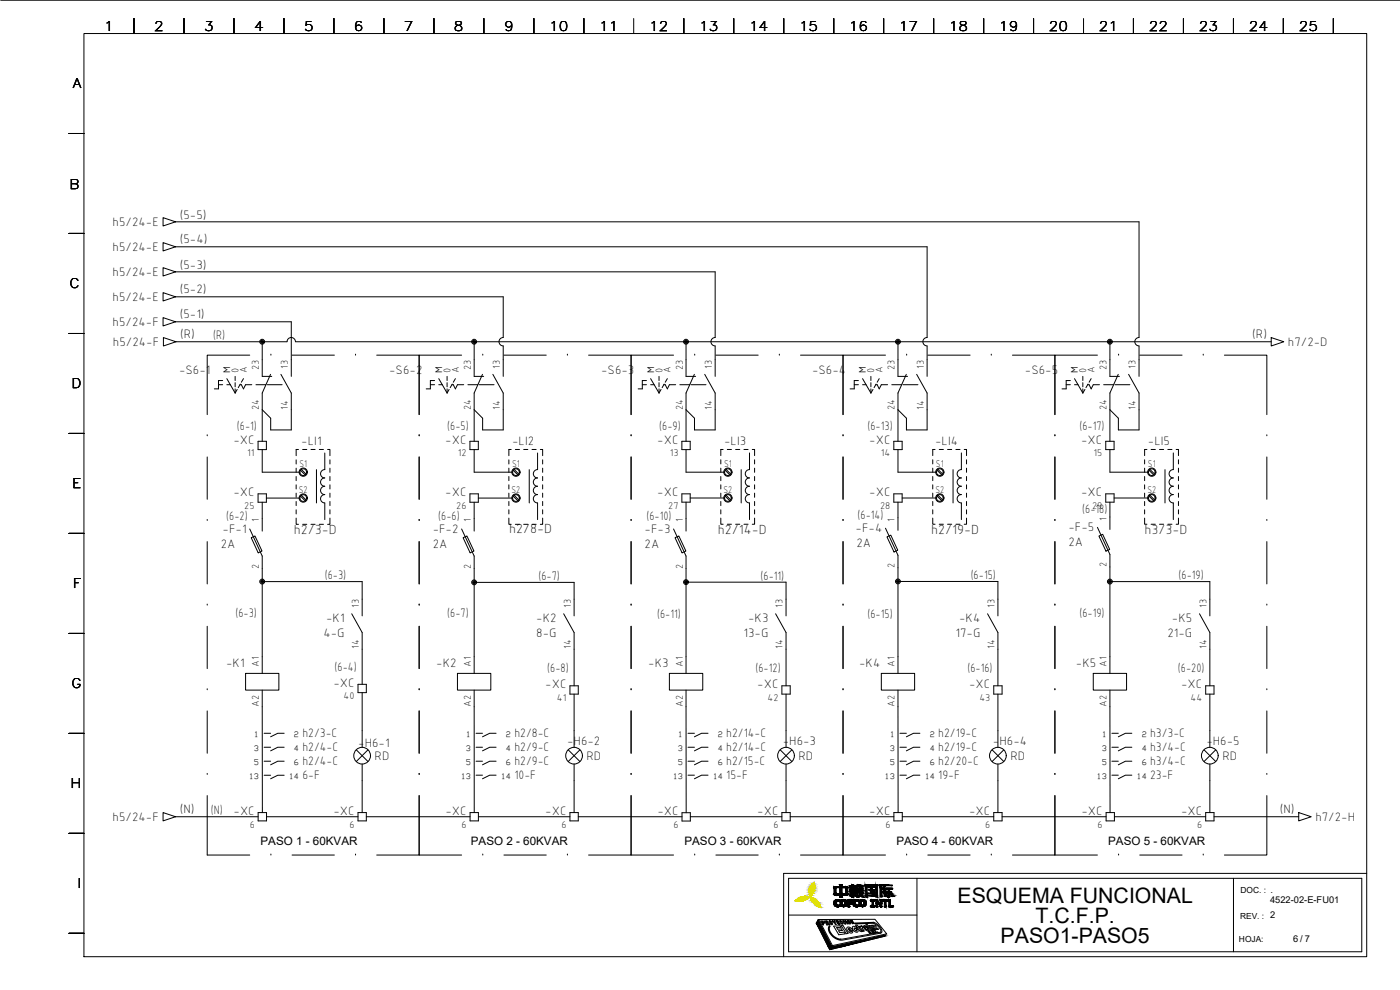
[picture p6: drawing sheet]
<svg xmlns="http://www.w3.org/2000/svg" width="420mm" height="297mm" viewBox="0 0 420 297" stroke-linecap="round" stroke-linejoin="round" font-family="sans-serif">
<defs><g id="words">
<g font-size="6.4">
<text x="287.4" y="270.9">ESQUEMA FUNCIONAL</text>
<text x="310.8" y="276.9">T.C.F.P.</text>
<text x="300.3" y="282.9">PASO1-PASO5</text>
</g>
<g font-size="4.2">
<text x="88.2" y="160.1">h2/3-D</text>
<text x="152.8" y="159.9">h2/8-D</text>
<text x="215.4" y="160.4">h2/14-D</text>
<text x="279.4" y="160.3">h2/19-D</text>
<text x="343.5" y="160.3">h3/3-D</text>
</g>
<g font-size="4">
<text x="31.2" y="9.3">1</text>
<text x="46.2" y="9.3">2</text>
<text x="61.3" y="9.3">3</text>
<text x="76.2" y="9.3">4</text>
<text x="91.2" y="9.3">5</text>
<text x="106.2" y="9.3">6</text>
<text x="121.2" y="9.3">7</text>
<text x="136.2" y="9.3">8</text>
<text x="151.2" y="9.3">9</text>
<text x="164.8" y="9.3">10</text>
<text x="179.8" y="9.3">11</text>
<text x="194.8" y="9.3">12</text>
<text x="209.8" y="9.3">13</text>
<text x="224.8" y="9.3">14</text>
<text x="239.8" y="9.3">15</text>
<text x="254.8" y="9.3">16</text>
<text x="269.8" y="9.3">17</text>
<text x="284.8" y="9.3">18</text>
<text x="299.8" y="9.3">19</text>
<text x="314.8" y="9.3">20</text>
<text x="329.8" y="9.3">21</text>
<text x="344.8" y="9.3">22</text>
<text x="359.8" y="9.3">23</text>
<text x="374.8" y="9.3">24</text>
<text x="389.8" y="9.3">25</text>
<text x="21.8" y="26.6">A</text>
<text x="20.8" y="56.6">B</text>
<text x="20.8" y="86.6">C</text>
<text x="21.4" y="116.6">D</text>
<text x="21.7" y="146.6">E</text>
<text x="21.8" y="176.6">F</text>
<text x="21.4" y="206.6">G</text>
<text x="21.1" y="236.5">H</text>
<text x="23.2" y="266.6">I</text>
</g>
<g font-size="3.9">
<text x="53.9" y="65.6">(5-5)</text>
<text x="33.8" y="67.8">h5/24-E</text>
<text x="33.8" y="75.3">h5/24-E</text>
<text x="53.9" y="73.1">(5-4)</text>
<text x="33.8" y="82.8">h5/24-E</text>
<text x="53.9" y="80.6">(5-3)</text>
<text x="53.9" y="88.1">(5-2)</text>
<text x="33.8" y="90.3">h5/24-E</text>
<text x="53.9" y="95.6">(5-1)</text>
<text x="33.8" y="97.8">h5/24-F</text>
<text x="54.1" y="101.5">(R)</text>
<text x="64" y="101.8">(R)</text>
<text x="375.8" y="101.5">(R)</text>
<text x="33.9" y="103.8">h5/24-F</text>
<text x="386.5" y="103.8">h7/2-D</text>
<text x="53.7" y="112.2">-S6-1</text>
<text x="116.8" y="112.2">-S6-2</text>
<text x="180.4" y="112.2">-S6-3</text>
<text x="243.7" y="112.2">-S6-4</text>
<text x="307.6" y="112.2">-S6-5</text>
<text x="71.1" y="128.9">(6-1)</text>
<text x="134.2" y="128.9">(6-5)</text>
<text x="197.8" y="128.9">(6-9)</text>
<text x="260.4" y="128.9">(6-13)</text>
<text x="323.9" y="128.9">(6-17)</text>
<text x="70.1" y="133.1">-XC</text>
<text x="90.4" y="133.5">-LI1</text>
<text x="133.6" y="133.1">-XC</text>
<text x="153.7" y="133.5">-LI2</text>
<text x="197.3" y="133.1">-XC</text>
<text x="217.3" y="133.5">-LI3</text>
<text x="260.9" y="133.1">-XC</text>
<text x="280.6" y="133.5">-LI4</text>
<text x="324.5" y="133.1">-XC</text>
<text x="344.5" y="133.5">-LI5</text>
<text x="70.1" y="148.9">-XC</text>
<text x="133.6" y="148.9">-XC</text>
<text x="197.3" y="148.9">-XC</text>
<text x="260.9" y="148.9">-XC</text>
<text x="324.5" y="148.9">-XC</text>
<text x="67.9" y="156">(6-2)</text>
<text x="131.5" y="156">(6-6)</text>
<text x="194" y="156">(6-10)</text>
<text x="257.4" y="155.9">(6-14)</text>
<text x="324.8" y="154">(6-18)</text>
<text x="66.8" y="159.9">-F-1</text>
<text x="129.9" y="159.9">-F-2</text>
<text x="193.5" y="159.9">-F-3</text>
<text x="256.8" y="159.6">-F-4</text>
<text x="320.7" y="159.3">-F-5</text>
<text x="66.3" y="164.5">2A</text>
<text x="129.9" y="164.5">2A</text>
<text x="193.4" y="164.5">2A</text>
<text x="257" y="164.2">2A</text>
<text x="320.7" y="164">2A</text>
<text x="97.5" y="173.7">(6-3)</text>
<text x="161.6" y="174">(6-7)</text>
<text x="228.3" y="173.9">(6-11)</text>
<text x="291.3" y="173.7">(6-15)</text>
<text x="353.7" y="173.7">(6-19)</text>
<text x="70.7" y="185.1">(6-3)</text>
<text x="134.2" y="185.2">(6-7)</text>
<text x="197.2" y="185.3">(6-11)</text>
<text x="260.4" y="185.4">(6-15)</text>
<text x="323.9" y="185.2">(6-19)</text>
<text x="97" y="191">4-G</text>
<text x="97.9" y="186.5">-K1</text>
<text x="160.9" y="191">8-G</text>
<text x="160.9" y="186.5">-K2</text>
<text x="223.1" y="191">13-G</text>
<text x="224.5" y="186.5">-K3</text>
<text x="286.7" y="191">17-G</text>
<text x="287.8" y="186.5">-K4</text>
<text x="350.4" y="191">21-G</text>
<text x="351.7" y="186.5">-K5</text>
<text x="67.9" y="200.1">-K1</text>
<text x="100.4" y="201.3">(6-4)</text>
<text x="130.9" y="200.1">-K2</text>
<text x="164.3" y="201.5">(6-8)</text>
<text x="194.5" y="200.1">-K3</text>
<text x="226.7" y="201.5">(6-12)</text>
<text x="257.9" y="200.1">-K4</text>
<text x="290.3" y="201.5">(6-16)</text>
<text x="322.9" y="200.2">-K5</text>
<text x="353.5" y="201.5">(6-20)</text>
<text x="100.1" y="206.1">-XC</text>
<text x="163.7" y="206.5">-XC</text>
<text x="227.2" y="206.5">-XC</text>
<text x="290.9" y="206.5">-XC</text>
<text x="354.5" y="206.5">-XC</text>
<text x="90.8" y="221.1">h2/3-C</text>
<text x="154.4" y="221.1">h2/8-C</text>
<text x="218" y="221.1">h2/14-C</text>
<text x="281.6" y="221.1">h2/19-C</text>
<text x="345.2" y="221.1">h3/3-C</text>
<text x="90.8" y="225.3">h2/4-C</text>
<text x="107.5" y="224.2">-H6-1</text>
<text x="112.4" y="228">RD</text>
<text x="154.4" y="225.3">h2/9-C</text>
<text x="170.2" y="223.5">-H6-2</text>
<text x="176" y="228">RD</text>
<text x="218" y="225.3">h2/14-C</text>
<text x="234.9" y="223.5">-H6-3</text>
<text x="239.6" y="228">RD</text>
<text x="281.6" y="225.3">h2/19-C</text>
<text x="298" y="223.5">-H6-4</text>
<text x="303.3" y="228">RD</text>
<text x="345.2" y="225.3">h3/4-C</text>
<text x="362.1" y="223.5">-H6-5</text>
<text x="366.8" y="228">RD</text>
<text x="90.8" y="229.5">h2/4-C</text>
<text x="90.8" y="233.7">6-F</text>
<text x="154.4" y="229.5">h2/9-C</text>
<text x="154.4" y="233.7">10-F</text>
<text x="218" y="229.5">h2/15-C</text>
<text x="218" y="233.7">15-F</text>
<text x="281.6" y="229.5">h2/20-C</text>
<text x="281.6" y="233.7">19-F</text>
<text x="345.2" y="229.5">h3/4-C</text>
<text x="345.2" y="233.7">23-F</text>
<text x="53.9" y="244.1">(N)</text>
<text x="63.3" y="244.3">(N)</text>
<text x="70.1" y="244.5">-XC</text>
<text x="100.1" y="244.5">-XC</text>
<text x="133.7" y="244.5">-XC</text>
<text x="163.7" y="244.5">-XC</text>
<text x="197.3" y="244.6">-XC</text>
<text x="227.2" y="244.5">-XC</text>
<text x="260.9" y="244.5">-XC</text>
<text x="290.9" y="244.5">-XC</text>
<text x="324.6" y="244.5">-XC</text>
<text x="354.5" y="244.5">-XC</text>
<text x="384.1" y="244.1">(N)</text>
<text x="33.8" y="246.3">h5/24-F</text>
<text x="394.8" y="246.3">h7/2-H</text>
</g>
<g font-size="3.5">
<text x="78.2" y="253.6">PASO 1 - 60KVAR</text>
<text x="141.3" y="253.6">PASO 2 - 60KVAR</text>
<text x="205.4" y="253.6">PASO 3 - 60KVAR</text>
<text x="269" y="253.6">PASO 4 - 60KVAR</text>
<text x="332.6" y="253.6">PASO 5 - 60KVAR</text>
</g>
<g font-size="3.1">
<text x="69.1" y="111.9" transform="rotate(-90 69.1 111.9)">M</text>
<text x="71.6" y="111.9" transform="rotate(-90 71.6 111.9)">0</text>
<text x="74.1" y="111.9" transform="rotate(-90 74.1 111.9)">A</text>
<text x="77.7" y="111" transform="rotate(-90 77.7 111)">23</text>
<text x="86.4" y="110.6" transform="rotate(-90 86.4 110.6)">13</text>
<text x="132.7" y="111.9" transform="rotate(-90 132.7 111.9)">M</text>
<text x="135.2" y="111.9" transform="rotate(-90 135.2 111.9)">0</text>
<text x="137.7" y="111.9" transform="rotate(-90 137.7 111.9)">A</text>
<text x="141.3" y="111" transform="rotate(-90 141.3 111)">23</text>
<text x="150" y="110.6" transform="rotate(-90 150 110.6)">13</text>
<text x="196.3" y="111.9" transform="rotate(-90 196.3 111.9)">M</text>
<text x="198.8" y="111.9" transform="rotate(-90 198.8 111.9)">0</text>
<text x="201.3" y="111.9" transform="rotate(-90 201.3 111.9)">A</text>
<text x="204.9" y="111" transform="rotate(-90 204.9 111)">23</text>
<text x="213.6" y="110.6" transform="rotate(-90 213.6 110.6)">13</text>
<text x="259.9" y="111.9" transform="rotate(-90 259.9 111.9)">M</text>
<text x="262.4" y="111.9" transform="rotate(-90 262.4 111.9)">0</text>
<text x="264.9" y="111.9" transform="rotate(-90 264.9 111.9)">A</text>
<text x="268.5" y="111" transform="rotate(-90 268.5 111)">23</text>
<text x="277.2" y="110.6" transform="rotate(-90 277.2 110.6)">13</text>
<text x="323.5" y="111.9" transform="rotate(-90 323.5 111.9)">M</text>
<text x="326" y="111.9" transform="rotate(-90 326 111.9)">0</text>
<text x="328.5" y="111.9" transform="rotate(-90 328.5 111.9)">A</text>
<text x="332.1" y="111" transform="rotate(-90 332.1 111)">23</text>
<text x="340.8" y="110.6" transform="rotate(-90 340.8 110.6)">13</text>
<text x="77.7" y="122.9" transform="rotate(-90 77.7 122.9)">24</text>
<text x="86.4" y="122.9" transform="rotate(-90 86.4 122.9)">14</text>
<text x="141.3" y="122.9" transform="rotate(-90 141.3 122.9)">24</text>
<text x="150" y="122.9" transform="rotate(-90 150 122.9)">14</text>
<text x="204.9" y="122.9" transform="rotate(-90 204.9 122.9)">24</text>
<text x="213.6" y="122.9" transform="rotate(-90 213.6 122.9)">14</text>
<text x="268.5" y="122.9" transform="rotate(-90 268.5 122.9)">24</text>
<text x="277.2" y="122.9" transform="rotate(-90 277.2 122.9)">14</text>
<text x="332.1" y="122.9" transform="rotate(-90 332.1 122.9)">24</text>
<text x="340.8" y="122.9" transform="rotate(-90 340.8 122.9)">14</text>
<text x="74.2" y="136.9">11</text>
<text x="137.4" y="136.9">12</text>
<text x="201" y="136.9">13</text>
<text x="264.4" y="136.9">14</text>
<text x="328.2" y="136.9">15</text>
<text x="89.9" y="140.2">S1</text>
<text x="153.7" y="140.2">S1</text>
<text x="217.3" y="140.2">S1</text>
<text x="280.9" y="140.2">S1</text>
<text x="344.5" y="140.2">S1</text>
<text x="89.7" y="147.9">S2</text>
<text x="153.5" y="147.9">S2</text>
<text x="217.1" y="147.9">S2</text>
<text x="280.7" y="147.9">S2</text>
<text x="344.3" y="147.9">S2</text>
<text x="73.3" y="152.7">25</text>
<text x="136.9" y="152.7">26</text>
<text x="200.5" y="152.7">27</text>
<text x="264.1" y="152.7">28</text>
<text x="327.7" y="152.7">29</text>
<text x="77.7" y="156.7" transform="rotate(-90 77.7 156.7)">1</text>
<text x="141.3" y="156.7" transform="rotate(-90 141.3 156.7)">1</text>
<text x="204.9" y="156.7" transform="rotate(-90 204.9 156.7)">1</text>
<text x="268.5" y="156.5" transform="rotate(-90 268.5 156.5)">1</text>
<text x="332.1" y="156.2" transform="rotate(-90 332.1 156.2)">1</text>
<text x="77.7" y="170.6" transform="rotate(-90 77.7 170.6)">2</text>
<text x="141.3" y="170.6" transform="rotate(-90 141.3 170.6)">2</text>
<text x="204.9" y="170.6" transform="rotate(-90 204.9 170.6)">2</text>
<text x="268.5" y="170.4" transform="rotate(-90 268.5 170.4)">2</text>
<text x="332.1" y="170.1" transform="rotate(-90 332.1 170.1)">2</text>
<text x="107.7" y="182.4" transform="rotate(-90 107.7 182.4)">13</text>
<text x="171.3" y="182.4" transform="rotate(-90 171.3 182.4)">13</text>
<text x="234.9" y="182.4" transform="rotate(-90 234.9 182.4)">13</text>
<text x="298.5" y="182.4" transform="rotate(-90 298.5 182.4)">13</text>
<text x="362.1" y="182.4" transform="rotate(-90 362.1 182.4)">13</text>
<text x="107.7" y="194.8" transform="rotate(-90 107.7 194.8)">14</text>
<text x="171.3" y="194.8" transform="rotate(-90 171.3 194.8)">14</text>
<text x="234.9" y="194.8" transform="rotate(-90 234.9 194.8)">14</text>
<text x="298.5" y="194.8" transform="rotate(-90 298.5 194.8)">14</text>
<text x="362.1" y="194.8" transform="rotate(-90 362.1 194.8)">14</text>
<text x="77.7" y="200.2" transform="rotate(-90 77.7 200.2)">A1</text>
<text x="141.3" y="200.2" transform="rotate(-90 141.3 200.2)">A1</text>
<text x="204.9" y="200.2" transform="rotate(-90 204.9 200.2)">A1</text>
<text x="268.5" y="200.2" transform="rotate(-90 268.5 200.2)">A1</text>
<text x="332.1" y="200.2" transform="rotate(-90 332.1 200.2)">A1</text>
<text x="103.1" y="209.8">40</text>
<text x="77.7" y="212.1" transform="rotate(-90 77.7 212.1)">A2</text>
<text x="141.3" y="212.1" transform="rotate(-90 141.3 212.1)">A2</text>
<text x="167.2" y="210.3">41</text>
<text x="204.9" y="212.1" transform="rotate(-90 204.9 212.1)">A2</text>
<text x="230.3" y="210.3">42</text>
<text x="268.5" y="212.1" transform="rotate(-90 268.5 212.1)">A2</text>
<text x="293.9" y="210.3">43</text>
<text x="332.1" y="212.1" transform="rotate(-90 332.1 212.1)">A2</text>
<text x="357.3" y="210.3">44</text>
<text x="74.9" y="248.3">6</text>
<text x="104.9" y="248.3">6</text>
<text x="138.5" y="248.3">6</text>
<text x="168.5" y="248.3">6</text>
<text x="202.1" y="248.3">6</text>
<text x="232.1" y="248.3">6</text>
<text x="265.7" y="248.3">6</text>
<text x="295.7" y="248.3">6</text>
<text x="329.4" y="248.3">6</text>
<text x="359.3" y="248.3">6</text>
</g>
<g font-size="2.8">
<text x="381.2" y="271">4522-02-E-FU01</text>
<text x="388" y="282.7">6 / 7</text>
</g>
<g font-size="2.5">
<text x="372.3" y="268.1">DOC. : .</text>
<text x="372.2" y="275.6">REV. : 2</text>
<text x="371.8" y="282.6">HOJA:</text>
</g>
<g font-size="2.3">
<text x="76.2" y="221.1">1</text>
<text x="88.2" y="221.1">2</text>
<text x="139.8" y="221.1">1</text>
<text x="151.8" y="221.1">2</text>
<text x="203.4" y="221.1">1</text>
<text x="215.4" y="221.1">2</text>
<text x="267" y="221.1">1</text>
<text x="279" y="221.1">2</text>
<text x="330.6" y="221.1">1</text>
<text x="342.6" y="221.1">2</text>
<text x="76.2" y="225.3">3</text>
<text x="88.2" y="225.3">4</text>
<text x="139.8" y="225.3">3</text>
<text x="151.8" y="225.3">4</text>
<text x="203.4" y="225.3">3</text>
<text x="215.4" y="225.3">4</text>
<text x="267" y="225.3">3</text>
<text x="279" y="225.3">4</text>
<text x="330.6" y="225.3">3</text>
<text x="342.6" y="225.3">4</text>
<text x="74.7" y="233.7">13</text>
<text x="76.2" y="229.5">5</text>
<text x="86.7" y="233.7">14</text>
<text x="88.2" y="229.5">6</text>
<text x="138.3" y="233.7">13</text>
<text x="139.8" y="229.5">5</text>
<text x="150.3" y="233.7">14</text>
<text x="151.8" y="229.5">6</text>
<text x="201.9" y="233.7">13</text>
<text x="203.4" y="229.5">5</text>
<text x="213.9" y="233.7">14</text>
<text x="215.4" y="229.5">6</text>
<text x="265.5" y="233.7">13</text>
<text x="267" y="229.5">5</text>
<text x="277.5" y="233.7">14</text>
<text x="279" y="229.5">6</text>
<text x="329.1" y="233.7">13</text>
<text x="330.6" y="229.5">5</text>
<text x="341.1" y="233.7">14</text>
<text x="342.6" y="229.5">6</text>
</g>
</g></defs>
<g fill="none" stroke="#000" stroke-width=".3">
<path d="M.2 .1h420M25.2 10.1h385v276.9h-385zM40.2 5.6v4.5M55.2 5.6v4.5M70.2 5.6v4.5M85.2 5.6v4.5M100.2 5.6v4.5M115.2 5.6v4.5M130.2 5.6v4.5M145.2 5.6v4.5M160.2 5.6v4.5M175.2 5.6v4.5"/>
<path d="M190.2 5.6v4.5M205.2 5.6v4.5M220.2 5.6v4.5M235.2 5.6v4.5M250.2 5.6v4.5M265.2 5.6v4.5M280.2 5.6v4.5M295.2 5.6v4.5M310.2 5.6v4.5M325.2 5.6v4.5M340.2 5.6v4.5M355.2 5.6v4.5"/>
<path d="M370.2 5.6v4.5M385.2 5.6v4.5M400.2 5.6v4.5M20.7 40.1h4.5M20.7 70h4.5M48.9 72.8l3.8 1.2-3.8 1.3zM48.9 65.3l3.8 1.3-3.8 1.2zM52.7 66.6h289.1v34.7a1.26 1.26 0 0 0-1.2 1.2 1.26 1.26 0 0 0 1.2 1.3M52.7 74h225.5v27.3a1.26 1.26 0 0 0-1.2 1.2 1.26 1.26 0 0 0 1.2 1.3M48.9 95.3l3.8 1.2-3.8 1.3zM48.9 87.8l3.8 1.3-3.8 1.2zM48.9 80.3l3.8 1.3-3.8 1.2z"/>
<path d="M52.7 81.6h161.9v19.7a1.26 1.26 0 0 0-1.2 1.2 1.26 1.26 0 0 0 1.2 1.3M52.7 89.1h98.3v12.2a1.26 1.26 0 0 0-1.2 1.2 1.26 1.26 0 0 0 1.2 1.3M52.7 96.5h34.7v16.4M20.7 100.1h4.5M49 101.3l3.8 1.2-3.8 1.3zM52.8 102.5h33.3a1.26 1.26 0 0 1 1.3-1.2 1.26 1.26 0 0 1 1.3 1.2h292.8M65.6 115.4h1.2M66.8 114.2h-1.2v2.5h-1.3M68.1 115.4h1M68.1 113.6l2.5 4.3M70.6 112.9v1.3M70.6 114.8v1.3"/>
<path d="M70.6 116.7v1.2M71.2 116.8l-.6 1.1M72 115.4h.4l.7 1.3 .6-1.3h1.9M72.1 115.2l-.6 1.1M73.1 113.6l-.7 1.1M75 106.6h-12.8v17.8M76.8 115.4h3M78.7 102.5v10.4h2.9M80.2 115.4h4.5M81.2 112.3l-2.5 5.6v14.5M81.3 106.6h.1M84.3 112.3l3.1 5.6v11.1h-6.2v-3.5l-2.5-2.6"/>
<path d="M87.7 106.6h12.7M106.7 106.6h.1M113.1 106.6h12.7v17.8v-17.8h12.7M129.2 115.4h1.2M130.4 114.2h-1.2v2.5h-1.3M131.7 115.4h1M131.7 113.6l2.5 4.3M134.2 112.9v1.3M134.2 114.8v1.3M134.2 116.7v1.2M134.8 116.8l-.6 1.1M135.6 115.4h.4l.7 1.3 .6-1.3h1.9"/>
<path d="M135.7 115.2l-.6 1.1M136.7 113.6l-.7 1.1M140.4 115.4h3M142.3 102.5v10.4h2.9M143.8 115.4h4.5M144.8 112.3l-2.5 5.6v14.5M144.9 106.6h.1M147.9 112.3l3.1 5.6v11.1h-6.2v-3.5l-2.5-2.6M151 103.8v9.1M151.2 106.6h12.7M170.3 106.6h.1M176.6 106.6h12.8v17.8v-17.8h12.7"/>
<path d="M192.8 115.4h1.2M194 114.2h-1.2v2.5h-1.3M195.3 115.4h1M195.3 113.6l2.5 4.3M197.8 112.9v1.3M197.8 114.8v1.3M197.8 116.7v1.2M198.4 116.8l-.6 1.1M199.2 115.4h.4l.7 1.3 .6-1.3h1.9M199.3 115.2l-.6 1.1M200.3 113.6l-.7 1.1M204 115.4h3"/>
<path d="M205.9 102.5v10.4h2.9M207.4 115.4h4.5M208.4 112.3l-2.5 5.6v14.5M208.5 106.6h.1M211.5 112.3l3.1 5.6v11.1h-6.2v-3.5l-2.5-2.6M214.6 103.8v9.1M214.8 106.6h12.7M233.9 106.6h.1M240.2 106.6h12.8v17.8v-17.8h12.7M256.4 115.4h1.2M257.6 114.2h-1.2v2.5h-1.3M258.9 115.4h1"/>
<path d="M258.9 113.6l2.5 4.3M261.4 112.9v1.3M261.4 114.8v1.3M261.4 116.7v1.2M262 116.8l-.6 1.1M262.8 115.4h.4l.7 1.3 .6-1.3h1.9M262.9 115.2l-.6 1.1M263.9 113.6l-.7 1.1M267.6 115.4h3M269.5 102.5v10.4h2.9M271 115.4h4.5M272 112.3l-2.5 5.6v14.5"/>
<path d="M272.1 106.6h.1M275.1 112.3l3.1 5.6v11.1h-6.2v-3.5l-2.5-2.6M278.2 103.8v9.1M278.4 106.6h12.7M297.5 106.6h.1M303.8 106.6h12.8v17.8v-17.8h12.8M320 115.4h1.2M321.2 114.2h-1.2v2.5h-1.3M322.5 115.4h1M322.5 113.6l2.5 4.3M325 112.9v1.3M325 114.8v1.3"/>
<path d="M325 116.7v1.2M325.6 116.8l-.6 1.1M326.4 115.4h.5l.6 1.3 .6-1.3h1.9M326.5 115.2l-.6 1.1M327.5 113.6l-.6 1.1M331.2 115.4h3M333.1 102.5v10.4h2.9M334.6 115.4h4.5M335.6 112.3l-2.5 5.6v14.5M335.7 106.6h.1M338.7 112.3l3.1 5.6v11.1h-6.2v-3.5l-2.5-2.6M341.8 103.8v9.1"/>
<path d="M342.1 106.6h12.7M361.1 106.6h.1M367.5 106.6h12.7v17.8M381.5 101.3l3.8 1.2-3.8 1.3zM20.7 130.1h4.5M62.2 130.8h.1M62.2 137.1v12.7M77.4 132.4h2.5v2.5h-2.5zM78.7 134.9v6.8h11.3M88.9 138v1.2M89.6 134.9h-.7v1.8M90.8 134.9h1.3"/>
<path d="M93.3 134.9h1.3M95.8 134.9h1.3M97.5 135.9v5a1.25 1.25 0 0 0-1.3 1.2 1.25 1.25 0 0 0 1.3 1.3 1.26 1.26 0 0 0-1.3 1.2 1.26 1.26 0 0 0 1.3 1.3M98.3 134.9h.7v1.8M99 138v1.2M125.8 130.8h.1M125.8 137.1v12.7M141 132.4h2.6v2.5h-2.6zM142.3 134.9v6.8h11.6M152.7 138v1.2M153.4 134.9h-.7v1.8M154.7 134.9h1.2"/>
<path d="M157.2 134.9h1.2M159.7 134.9h1.2M161.3 135.9v5a1.25 1.25 0 0 0-1.2 1.2 1.25 1.25 0 0 0 1.2 1.3 1.26 1.26 0 0 0-1.2 1.2 1.26 1.26 0 0 0 1.2 1.3M162.2 134.9h.7v1.8M162.9 138v1.2M189.4 130.8h.1M189.4 137.1v12.7M204.6 132.4h2.5v2.5h-2.5zM205.9 134.9v6.8h11.6M216.3 138v1.2M217 134.9h-.7v1.8M218.3 134.9h1.2"/>
<path d="M220.8 134.9h1.2M223.3 134.9h1.2M224.9 135.9v5a1.25 1.25 0 0 0-1.2 1.2 1.25 1.25 0 0 0 1.2 1.3 1.26 1.26 0 0 0-1.2 1.2 1.26 1.26 0 0 0 1.2 1.3M225.8 134.9h.7v1.8M226.5 138v1.2M253 130.8h.1M253 137.1v12.7M268.2 132.4h2.5v2.5h-2.5zM269.5 134.9v6.8h11.6M279.9 138v1.2M280.6 134.9h-.7v1.8M281.9 134.9h1.2"/>
<path d="M284.4 134.9h1.2M286.9 134.9h1.2M288.5 135.9v5M289.4 134.9h.7v1.8M290.1 138v1.2M316.6 130.8h.1M316.6 137.1v12.7M331.9 132.4h2.4v2.5h-2.4zM333.1 134.9v6.8h11.6M343.5 138v1.2M344.2 134.9h-.7v1.8M345.5 134.9h1.2"/>
<path d="M348 134.9h1.2M350.5 134.9h1.2M352.1 135.9v5a1.25 1.25 0 0 0-1.2 1.2 1.25 1.25 0 0 0 1.2 1.3 1.26 1.26 0 0 0-1.2 1.2 1.26 1.26 0 0 0 1.2 1.3M353 134.9h.7v1.8M353.7 138v1.2M380.2 130.8h.1M380.2 137.1v12.7M62.2 156.2h.1M75 158.7l3.7 8.1v35.2M77.4 148.2h2.5v2.5h-2.5zM78.7 150.7v8.6M79.9 149.4h10.1"/>
<path d="M88.9 155.5v1.8h.7M88.9 140.5v1.2M88.9 143v1.2M88.9 145.5v1.2M88.9 148v1.2M88.9 150.5v1.2M88.9 153v1.2M90.2 141.1l1.4 1.4M90.2 148.9l1.4 1.4M90.4 140.9l1.4 1.3M90.4 148.6l1.4 1.4M90.8 157.3h1.3"/>
<path d="M93.3 157.3h1.3M95 140.9v10M95.8 157.3h1.3M97.5 145.9a1.25 1.25 0 0 0-1.3 1.2 1.25 1.25 0 0 0 1.3 1.3 1.26 1.26 0 0 0-1.3 1.2 1.26 1.26 0 0 0 1.3 1.3v5M99 155.5v1.8h-.7M99 140.5v1.2M99 143v1.2M99 145.5v1.2M99 148v1.2M99 150.5v1.2M99 153v1.2M125.8 156.2h.1"/>
<path d="M138.5 158.7l3.8 8.1v35.2M141 148.2h2.6v2.5h-2.6zM142.3 150.7v8.6M143.6 149.4h10.3M152.7 155.5v1.8h.7M152.7 140.5v1.2M152.7 143v1.2M152.7 145.5v1.2M152.7 148v1.2M152.7 150.5v1.2M152.7 153v1.2M154 141.1l1.4 1.4"/>
<path d="M154 148.9l1.4 1.4M154.3 140.9l1.4 1.3M154.3 148.6l1.4 1.4M154.7 157.3h1.2M157.2 157.3h1.2M158.8 140.9v10M159.7 157.3h1.2M161.3 145.9a1.25 1.25 0 0 0-1.2 1.2 1.25 1.25 0 0 0 1.2 1.3 1.26 1.26 0 0 0-1.2 1.2 1.26 1.26 0 0 0 1.2 1.3v5M162.9 155.5v1.8h-.7M162.9 140.5v1.2M162.9 143v1.2M162.9 145.5v1.2"/>
<path d="M162.9 148v1.2M162.9 150.5v1.2M162.9 153v1.2M189.4 156.2h.1M202.1 158.7l3.8 8.1v35.2M204.6 148.2h2.5v2.5h-2.5zM205.9 150.7v8.6M207.1 149.4h10.4M216.3 155.5v1.8h.7M216.3 140.5v1.2M216.3 143v1.2M216.3 145.5v1.2"/>
<path d="M216.3 148v1.2M216.3 150.5v1.2M216.3 153v1.2M217.6 141.1l1.4 1.4M217.6 148.9l1.4 1.3M217.9 140.9l1.4 1.3M217.9 148.6l1.4 1.4M218.3 157.3h1.2M220.8 157.3h1.2M222.4 140.9v10M223.3 157.3h1.2M224.9 145.9a1.25 1.25 0 0 0-1.2 1.2 1.25 1.25 0 0 0 1.2 1.3 1.26 1.26 0 0 0-1.2 1.2 1.26 1.26 0 0 0 1.2 1.3v5"/>
<path d="M226.5 155.5v1.8h-.7M226.5 140.5v1.2M226.5 143v1.2M226.5 145.5v1.2M226.5 148v1.2M226.5 150.5v1.2M226.5 153v1.2M253 156.2h.1M265.7 158.5l3.8 8.1v35.4M268.2 148.2h2.5v2.5h-2.5zM269.5 150.7v8.4M270.7 149.4h10.4"/>
<path d="M279.9 155.5v1.8h.7M279.9 140.5v1.2M279.9 143v1.2M279.9 145.5v1.2M279.9 148v1.2M279.9 150.5v1.2M279.9 153v1.2M281.2 141.1l1.4 1.4M281.2 148.9l1.4 1.3M281.5 140.9l1.4 1.3M281.5 148.6l1.4 1.4M281.9 157.3h1.2"/>
<path d="M284.4 157.3h1.2M286 140.9v10M286.9 157.3h1.2M288.5 140.9a1.25 1.25 0 0 0-1.2 1.2 1.25 1.25 0 0 0 1.2 1.3 1.26 1.26 0 0 0-1.2 1.2 1.26 1.26 0 0 0 1.2 1.3M288.5 145.9a1.25 1.25 0 0 0-1.2 1.2 1.25 1.25 0 0 0 1.2 1.3 1.26 1.26 0 0 0-1.2 1.2 1.26 1.26 0 0 0 1.2 1.3M288.5 150.9v5M290.1 155.5v1.8h-.7M290.1 140.5v1.2M290.1 143v1.2M290.1 145.5v1.2M290.1 148v1.2M290.1 150.5v1.2"/>
<path d="M290.1 153v1.2M316.6 156.2h.1M329.4 158.2l3.7 8.2v35.6M331.9 148.2h2.4v2.5h-2.4zM333.1 150.7v8.2M334.3 149.4h10.4M343.5 155.5v1.8h.7M343.5 140.5v1.2M343.5 143v1.2M343.5 145.5v1.2M343.5 148v1.2M343.5 150.5v1.2"/>
<path d="M343.5 153v1.2M344.8 141.1l1.4 1.4M344.8 148.9l1.4 1.3M345.1 140.9l1.4 1.3M345.1 148.6l1.4 1.4M345.5 157.3h1.2M348 157.3h1.2M349.6 140.9v10M350.5 157.3h1.2M352.1 145.9a1.25 1.25 0 0 0-1.2 1.2 1.25 1.25 0 0 0 1.2 1.3 1.26 1.26 0 0 0-1.2 1.2 1.26 1.26 0 0 0 1.2 1.3v5M353.7 155.5v1.8h-.7M353.7 140.5v1.2"/>
<path d="M353.7 143v1.2M353.7 145.5v1.2M353.7 148v1.2M353.7 150.5v1.2M353.7 153v1.2M380.2 156.2h.1M20.7 160h4.5M62.2 162.5v12.7M75.4 161.3l1.1-.5 2.1 4.5-1.1 .6zM78.7 174.5h30v10.3M125.8 162.5v12.7M139 161.3l1.1-.5 2.1 4.5-1.1 .6z"/>
<path d="M142.3 174.7h30v10.1M189.4 162.5v12.7M202.6 161.3l1.1-.5 2.1 4.5-1.1 .6zM205.9 174.7h30v10.1M253 162.5v12.7M266.2 161.1l1.1-.5 2.1 4.5-1.1 .5zM269.5 174.5h30v10.3M316.6 162.5v12.7M329.8 160.8l1.1-.5 2.1 4.6-1.1 .5zM333.1 174.5h30v10.3M380.2 162.5v12.7M20.7 190.1h4.5"/>
<path d="M62.2 181.6h.1M62.2 187.9v12.7M105.6 184.2l3.1 5.6v15.5M125.8 181.6h.1M125.8 187.9v12.7M169.2 184.2l3.1 5.6v16M189.4 181.6h.1M189.4 187.9v12.7M232.8 184.2l3.1 5.6v16M253 181.6h.1M253 187.9v12.7M296.4 184.2l3.1 5.6v16"/>
<path d="M316.6 181.6h.1M316.6 187.9v12.7M360 184.2l3.1 5.6v16M380.2 181.6h.1M380.2 187.9v12.7M62.2 207h.1M62.2 213.3v12.7M73.7 202h10v5.1h-10zM78.7 207.1v36.7M107.4 205.3h2.5v2.5h-2.5zM108.7 207.8v16.4M125.8 207h.1"/>
<path d="M125.8 213.3v12.7M137.3 202h10v5.1h-10zM142.3 207.1v36.7M171 205.8h2.5v2.5h-2.5zM172.3 208.3v15.9M189.4 207h.1M189.4 213.3v12.7M200.9 202h10v5.1h-10zM205.9 207.1v36.7M234.7 205.8h2.5v2.5h-2.5zM235.9 208.3v15.9M253 207h.1"/>
<path d="M253 213.3v12.7M264.5 202h10v5.1h-10zM269.5 207.1v36.7M298.2 205.8h2.5v2.5h-2.5zM299.5 208.3v15.9M316.6 207h.1M316.6 213.3v12.7M328.1 202h10v5.1h-10zM333.1 207.1v36.7M361.8 205.8h2.5v2.5h-2.5zM363.1 208.3v15.9M380.2 207h.1"/>
<path d="M380.2 213.3v12.7M20.7 220.1h4.5M62.2 232.4h.1M62.2 238.7v17.8h12.8M79.3 220h1.9M79.3 224.2h1.9M79.3 228.4h1.9M79.3 232.6h1.9M85.3 220h-1.9l-2.2 1.1M85.3 224.2h-1.9l-2.2 1.1M85.3 228.4h-1.9l-2.2 1.1M85.3 232.6h-1.9l-2.2 1.1"/>
<path d="M106.9 225l3.5 3.5M108.7 229.2v14.6M110.4 225l-3.5 3.5M125.8 232.4h.1M142.9 220h1.9M142.9 224.2h1.9M142.9 228.4h1.9M142.9 232.6h1.9M148.9 220h-1.9l-2.2 1.1M148.9 224.2h-1.9l-2.2 1.1M148.9 228.4h-1.9l-2.2 1.1M148.9 232.6h-1.9l-2.2 1.1"/>
<path d="M170.5 225l3.6 3.5M172.3 229.2v14.6M174.1 225l-3.6 3.5M189.4 232.4h.1M206.5 220h1.9M206.5 224.2h1.9M206.5 228.4h1.9M206.5 232.6h1.9M212.5 220h-2l-2.1 1.1M212.5 224.2h-2l-2.1 1.1M212.5 228.4h-2l-2.1 1.1M212.5 232.6h-2l-2.1 1.1"/>
<path d="M234.1 225l3.6 3.5M235.9 229.2v14.6M237.7 225l-3.6 3.5M253 232.4h.1M270.1 220h1.9M270.1 224.2h1.9M270.1 228.4h1.9M270.1 232.6h1.9M276.1 220h-1.9l-2.2 1.1M276.1 224.2h-1.9l-2.2 1.1M276.1 228.4h-1.9l-2.2 1.1M276.1 232.6h-1.9l-2.2 1.1"/>
<path d="M297.7 225l3.6 3.5M299.5 229.2v14.6M301.3 225l-3.6 3.5M316.6 232.4h.1M333.7 220h1.9M333.7 224.2h1.9M333.7 228.4h1.9M333.7 232.6h1.9M339.7 220h-1.9l-2.2 1.1M339.7 224.2h-1.9l-2.2 1.1M339.7 228.4h-1.9l-2.2 1.1M339.7 232.6h-1.9l-2.2 1.1"/>
<path d="M361.3 225l3.6 3.5M363.1 229.2v14.6M364.9 225l-3.6 3.5M380.2 232.4h.1M380.2 238.7v17.8h-12.7M20.7 250h4.5M48.9 243.8l3.8 1.3-3.8 1.2zM52.7 245.1h24.8M77.5 243.8h2.5v2.5h-2.5zM80 245.1h27.4M81.3 256.5h.1M87.7 256.5h12.7"/>
<path d="M106.7 256.5h.1M107.4 243.8h2.5v2.5h-2.5zM109.9 245.1h31.2M113.1 256.5h12.7v-17.8v17.8h12.7M141.1 243.8h2.5v2.5h-2.5zM143.6 245.1h27.4M144.9 256.5h.1M151.2 256.5h12.7M170.3 256.5h.1M171 243.8h2.5v2.5h-2.5zM173.5 245.1h31.2M176.6 256.5h12.8v-17.8v17.8h12.7"/>
<path d="M204.7 243.8h2.5v2.5h-2.5zM207.2 245.1h27.5M208.5 256.5h.1M214.8 256.5h12.7M233.9 256.5h.1M234.7 243.8h2.5v2.5h-2.5zM237.2 245.1h31.1M240.2 256.5h12.8v-17.8v17.8h12.7M268.3 243.8h2.5v2.5h-2.5zM270.8 245.1h27.4M272.1 256.5h.1M278.4 256.5h12.7"/>
<path d="M297.5 256.5h.1M298.2 243.8h2.5v2.5h-2.5zM300.7 245.1h31.3M303.8 256.5h12.8v-17.8v17.8h12.8M332 243.8h2.5v2.5h-2.5zM334.5 245.1h27.3M335.7 256.5h.1M342.1 256.5h12.7M361.1 256.5h.1M361.8 243.8h2.5v2.5h-2.5zM364.3 245.1h25.5M389.8 243.8l3.7 1.3-3.7 1.2z"/>
<path d="M236.7 263.5h172v22.1h-172zM236.7 274.6h38.5M245.5 276l4.1 7.9-.6 .9-4-7.8zM245.7 275.9l16.9-.1 3.5 4.4-16.3 3.5zM246.3 276.3h.6a.4 .4 0 0 1 .4 .3 .4 .4 0 0 1-.1 .4h-.3l.3 .5h-.3zM246.6 276.5h.4l.1 .3h-.3zM248.2 276.8l-.4-.4 .3 .1v.3M248.3 277h.1M248.3 277h-.2l.3 .5h-.3l-.7-1.2 1 .1 .6 1.1h-.3l-.2-.4M248.9 276.3a.83 .83 0 0 1 .8 1.2l-.8-.6zM249.1 276.4l.1 .1a.41 .41 0 0 1 .4 .3 .41 .41 0 0 1-.1 .4zM249.7 276.3l.7 .3-.1-.4h.3l.4 1.2h-.3z"/>
<path d="M250.2 277.9l1.9-.1 .3 .4-1.3 .1 .3 .5 1.1-.1 .3 .5-1.1 .1 .3 .5 1.3-.1 .3 .5-1.9 .3zM250.8 276.2h.7l.1 .2h-.4l.2 .3h.3l.1 .1-.3 .1 .2 .2h.4l.1 .3h-.7zM252.5 277.7h.5l1.5 2.4h-.5zM252.6 276.4l-.4-.3a.75 .75 0 0 0 0 .8 .75 .75 0 0 0 .8 .3l-.1-.3-.2 .2-.3-.2-.2-.5 .5 .1M252.9 276.2l.5 .1 .2 .2-.4-.1 .1 .3 .4 .4 .1-.2 .1 .2a.7 .7 0 0 1-.8-.1 .7 .7 0 0 1-.2-.7zM253.6 276.2h.3l.6 1h-.2zM254.2 278.3a1.24 1.24 0 0 1 1.7 .8l-1.1 .1 .5 .4 .6-.3a.71 .71 0 0 1-.6 .7 .71 .71 0 0 1-.8-.5 .98 .98 0 0 1-.3-1.2zM254.4 276.2a.66 .66 0 0 1 .7 .3 .66 .66 0 0 1 0 .7l-.6-.3zM254.5 276.3l.2 .1a.37 .37 0 0 1 .4 .2 .37 .37 0 0 1-.1 .4zM254.6 278.6l.6 .2-.5 .1zM255.1 276.2l.8 .5-.3-.5h.1l.7 .9-.8-.5 .4 .5-.2 .1zM255.8 278.1a1 1 0 0 1 1.5 .5l-.8-.1a.53 .53 0 0 0 0 .6 .53 .53 0 0 0 .5 .2v-.4h.5a.58 .58 0 0 1-.2 .8 .58 .58 0 0 1-.8-.3l-.7-.7z"/>
<path d="M258 279.2l.6 .3M258 279.3l-.7-1h-.2l-.3-.7 .4-.1 .5 .4 .6 1.2 .5 .4h-.2M258.4 278.1l-.5-.2 1.1 1.5h.4l-.6-.9 .2-.2M258.4 278h.1M258.4 278l.2-.2 .4 .5M259 278.3h.1M259.2 277.9a1.04 1.04 0 0 1 1.1 .3 1.04 1.04 0 0 1 .2 1.1l-.9-.5zM259.5 278.1l.3-.1 .5 .4a.31 .31 0 0 1 .1 .5 .31 .31 0 0 1-.5-.1zM259.9 277.3l.3-.1 1.4 1.9-.3 .1zM260.5 279.3h.4l.2 .2h-.4l.5 .2 .2 .5-.3-.1-.2-.2h.3l-.4-.1zM260.8 277.7h.3l1 1-.7-1 .3-.1 1 1.4-1-.1zM260.8 279.3h.1"/>
<path d="M261.5 280l.2 .1zM261.9 277.6h.8l.3 1 .4-.1 .3 .3-.8 .1-.3-1h-.5zM261.9 279.3h-.3l.3 .3v-.3M262.1 279.7l.5 .3-.5-.4a.41 .41 0 0 0-.2-.4 .41 .41 0 0 0-.4 0l.6 .9 .2-.1-.2-.3M262.2 277l-5.6 .2-.1-.2 5.6-.3a3.6 3.6 0 0 1 2.6 3l-.5 .3M262.3 277.1a2.91 2.91 0 0 1 2 2.5l-12 2.2M262.3 279.1l1.1 .7-.4 .1zM262.5 279.8l.3 .1zM263.3 279.7l.2 .1zM264.2 280l-11.1 2a3.9 3.9 0 0 1-4.4-3.9l.2-.4 .3 .1a2.79 2.79 0 0 0 1.6 3.5l1.5 .5M275.2 263.5v22.1M370.2 263.5v22.1"/>
<path d="M410.2 262.1h-175v24.9M20.7 280h4.5M249.9 284.1l16-3.5-.4 .3-16.2 4zM252.3 281.8h.1"/>
<circle cx="78.7" cy="102.5" r=".73"/>
<circle cx="78.7" cy="102.5" r=".46"/>
<circle cx="78.7" cy="102.5" r=".22"/>
<circle cx="142.3" cy="102.5" r=".73"/>
<circle cx="142.3" cy="102.5" r=".46"/>
<circle cx="142.3" cy="102.5" r=".22"/>
<circle cx="205.9" cy="102.5" r=".73"/>
<circle cx="205.9" cy="102.5" r=".46"/>
<circle cx="205.9" cy="102.5" r=".22"/>
<circle cx="269.5" cy="102.5" r=".73"/>
<circle cx="269.5" cy="102.5" r=".46"/>
<circle cx="269.5" cy="102.5" r=".22"/>
<circle cx="333.1" cy="102.5" r=".73"/>
<circle cx="333.1" cy="102.5" r=".46"/>
<circle cx="333.1" cy="102.5" r=".22"/>
<circle cx="91" cy="149.4" r="1.24"/>
<circle cx="91" cy="141.7" r="1.24"/>
<circle cx="91" cy="149.4" r="1.01"/>
<circle cx="91" cy="141.7" r="1.01"/>
<circle cx="154.8" cy="149.4" r="1.24"/>
<circle cx="154.8" cy="141.7" r="1.24"/>
<circle cx="154.8" cy="141.7" r="1.01"/>
<circle cx="154.8" cy="149.4" r="1.01"/>
<circle cx="218.5" cy="149.4" r="1.24"/>
<circle cx="218.5" cy="141.7" r="1.24"/>
<circle cx="218.5" cy="149.4" r="1.01"/>
<circle cx="218.5" cy="141.7" r="1.01"/>
<circle cx="282.1" cy="141.7" r="1.24"/>
<circle cx="282.1" cy="149.4" r="1.24"/>
<circle cx="282.1" cy="149.4" r="1.01"/>
<circle cx="282.1" cy="141.7" r="1.01"/>
<circle cx="345.7" cy="149.4" r="1.24"/>
<circle cx="345.7" cy="141.7" r="1.24"/>
<circle cx="345.7" cy="149.4" r="1.01"/>
<circle cx="345.7" cy="141.7" r="1.01"/>
<circle cx="78.7" cy="174.5" r=".73"/>
<circle cx="78.7" cy="174.5" r=".46"/>
<circle cx="78.7" cy="174.5" r=".22"/>
<circle cx="142.3" cy="174.7" r=".73"/>
<circle cx="142.3" cy="174.7" r=".46"/>
<circle cx="142.3" cy="174.7" r=".22"/>
<circle cx="205.9" cy="174.7" r=".73"/>
<circle cx="205.9" cy="174.7" r=".46"/>
<circle cx="205.9" cy="174.7" r=".22"/>
<circle cx="269.5" cy="174.5" r=".73"/>
<circle cx="269.5" cy="174.5" r=".46"/>
<circle cx="269.5" cy="174.5" r=".22"/>
<circle cx="333.1" cy="174.5" r=".73"/>
<circle cx="333.1" cy="174.5" r=".46"/>
<circle cx="333.1" cy="174.5" r=".22"/>
<circle cx="108.7" cy="226.7" r="2.51"/>
<circle cx="172.3" cy="226.7" r="2.51"/>
<circle cx="235.9" cy="226.7" r="2.51"/>
<circle cx="299.5" cy="226.7" r="2.51"/>
<circle cx="363.1" cy="226.7" r="2.51"/>
</g>
<g fill="#000" stroke="#000" stroke-width=".3">
<path d="M245.5 276l.5 1h-1zM250.3 266.3h4.1zM250.3 268.4h4.1zM250.4 268.5h3.9zM250.4 266.1h3.9zM250.5 270.3h.7zM250.7 271.8h1.4zM250.9 270.1h1.1zM251 272h.8zM251.1 270h.8zM251.1 272h.6zM251.5 269.9h.2z"/>
<path d="M251.7 271.7h.3zM251.8 271.6h.1zM252.3 271.5h.5zM254.6 269.9h1.3zM254.7 269.9h1.2zM256.1 270.5h.7zM256.3 271.8h1.4zM256.4 271.9h1.3zM256.5 270.1h1.2zM256.5 271.9h1.2zM256.8 270h.8zM257 265.7h1.8z"/>
<path d="M259.7 265.5h3.7zM261.3 270.3h1.3zM261.3 272h1.3zM261.3 270h1.3zM261.3 271.7h1.3zM261.7 270.3h.4zM261.7 271.6h.4zM261.8 267.2h.2zM264.2 265.4h1.5zM264.8 270h1.7zM264.9 270h1.6zM264.9 270.3h1.5z"/>
<path d="M265.4 272h.5zM266.2 267.5h.1zM266.5 268.8h.5zM266.6 268.8h.4zM266.7 270h.5zM267.2 267.5h.2zM267.7 268.9l.1 .1zM267.7 268.9h.5zM248.6 284.1h.9l-.5 .7zM249.9 284.1l-.6 .7zM249.9 284.1h2.7l-3.2 .7zM264.3 280.9l1.6-.3-.4 .3z"/>
<path d="M245 277l4.6 6.9-3.6-6.9zM245 277l4.6 6.9h-1.1z"/>
<path d="M250.3 266.3h.7zM250.3 266.3h.7z"/>
<path d="M250.3 266.3h.7zM250.3 266.3h.7z"/>
<path d="M250.3 266.3h.7zM250.3 266.3h.7z"/>
<path d="M250.3 266.3h.7zM250.3 266.3h.7z"/>
<path d="M250.3 266.4h.7zM250.3 266.4h.7z"/>
<path d="M250.3 266.4h.6zM250.3 266.4h.6z"/>
<path d="M250.3 268.2h.7zM250.3 268.2h.7z"/>
<path d="M250.3 268.2h.7zM250.3 268.2h.7z"/>
<path d="M250.3 268.2h.7zM250.3 268.2h.7z"/>
<path d="M250.3 268.2h.7zM250.3 268.2h.7z"/>
<path d="M250.3 268.2h.7zM250.3 268.2h.7z"/>
<path d="M250.5 271.6h.7zM250.5 271.6h.7z"/>
<path d="M250.5 271.7h1.5zM250.5 271.7h1.5z"/>
<path d="M250.3 266.4h.6zM250.3 266.4h.7z"/>
<path d="M250.3 266.4l.6 1.8v-1.8zM250.3 266.4l.6 1.8h-.6z"/>
<path d="M250.3 266.3h.7zM250.3 266.3h.7z"/>
<path d="M250.3 266.3l.7 .1zM250.3 266.3l.7 .1z"/>
<path d="M250.3 268.2h.7zM250.3 268.2h.7z"/>
<path d="M250.3 268.2h.7zM250.3 268.2h.7z"/>
<path d="M250.3 268.2h.7zM250.3 268.2h.7z"/>
<path d="M250.3 270.9h.7zM250.3 270.9h.7zM250.3 270.9h.7zM250.3 270.9h.7z"/>
<path d="M250.3 270.9l.7 .1zM250.3 270.9l.7 .1z"/>
<path d="M250.3 271h.7zM250.3 271h.7zM250.3 271h.7zM250.3 271h.7z"/>
<path d="M250.3 271h.7zM250.3 271h.7z"/>
<path d="M250.3 271l.7 .1zM250.3 271l.7 .1z"/>
<path d="M250.4 270.7h.6zM250.4 270.7h.6z"/>
<path d="M250.4 270.7l.6 .1zM250.4 270.7l.6 .1zM250.4 270.8h.6zM250.4 270.8h.6z"/>
<path d="M250.4 270.8h.6zM250.4 270.8h.6z"/>
<path d="M250.3 270.8h.7zM250.3 270.8h.7z"/>
<path d="M250.3 270.8l.7 .1zM250.3 270.8l.7 .1z"/>
<path d="M250.3 270.9h.7zM250.3 270.9h.7z"/>
<path d="M250.3 271.1h.7zM250.3 271.1h.7z"/>
<path d="M250.3 271.1h.7zM250.3 271.1h.7z"/>
<path d="M250.3 271.1l.7 .1zM250.3 271.1l.7 .1z"/>
<path d="M250.4 271.2h.6zM250.4 271.2h.6z"/>
<path d="M250.4 271.2h.6zM250.4 271.2h.6zM250.4 271.2h.6zM250.4 271.2h.6z"/>
<path d="M250.4 271.2h.6zM250.4 271.2h.6z"/>
<path d="M250.4 270.6h.6zM250.4 270.6h.6zM250.4 270.6h.6zM250.4 270.6h.6z"/>
<path d="M250.4 270.6l.6 .1zM250.4 270.6l.6 .1z"/>
<path d="M250.4 270.7h.6zM250.4 270.7h.6z"/>
<path d="M250.4 271.2l.6 .1zM250.4 271.2l.6 .1z"/>
<path d="M250.4 271.3h.6zM250.4 271.3h.6z"/>
<path d="M250.4 271.3h.6zM250.4 271.3h.6z"/>
<path d="M250.4 270.5l.6 .1zM250.4 270.5l.6 .1z"/>
<path d="M250.4 270.6h.6zM250.4 270.6h.6zM250.4 270.6h.6zM250.4 270.6h.6z"/>
<path d="M250.4 271.3h.6zM250.4 271.3h.6z"/>
<path d="M250.4 271.3l.7 .1zM250.4 271.3l.7 .1z"/>
<path d="M250.4 270.5h.7zM250.4 270.5h.7z"/>
<path d="M250.4 270.5h.7zM250.4 270.5h.6z"/>
<path d="M250.4 271.4h.7zM250.4 271.4h.7z"/>
<path d="M250.4 271.4h.7zM250.4 271.4h.7z"/>
<path d="M250.4 270.5h.7zM250.4 270.5h.7z"/>
<path d="M250.4 270.5h.7zM250.4 270.5h.7zM250.4 270.5h.7zM250.4 270.5h.7z"/>
<path d="M250.4 271.4h.7zM250.4 271.4h.7z"/>
<path d="M250.4 271.4h.7zM250.4 271.4h.7z"/>
<path d="M250.4 271.4l.7 .1zM250.4 271.4l.7 .1z"/>
<path d="M250.5 270.4l.6 .1zM250.5 270.4l.6 .1z"/>
<path d="M250.4 271.5h.7zM250.4 271.5h.7zM250.4 271.5h.7zM250.4 271.5h.7z"/>
<path d="M250.5 270.4h.6zM250.5 270.4h.6z"/>
<path d="M250.4 271.5h.7zM250.4 271.5h.7z"/>
<path d="M250.5 270.4h.6zM250.5 270.4h.6z"/>
<path d="M250.5 271.5l.7 .1zM250.5 271.5l.7 .1z"/>
<path d="M250.5 270.4h.7zM250.5 270.4h.6z"/>
<path d="M250.5 271.6h.7zM250.5 271.6h.7z"/>
<path d="M250.5 271.6h.7zM250.5 271.6h.7z"/>
<path d="M250.5 270.3h.7zM250.5 270.3l.7 .1zM250.5 270.4h.7zM250.5 270.4h.7z"/>
<path d="M250.5 271.6h.7zM250.5 271.6h.7z"/>
<path d="M250.5 271.6h.7zM250.5 271.6h.7z"/>
<path d="M250.5 270.3h.7zM250.5 270.3h.7z"/>
<path d="M250.5 271.6h.7zM250.5 271.6h.7z"/>
<path d="M250.5 271.6h.8zM250.5 271.6h.8z"/>
<path d="M250.5 270.3h.8zM250.5 270.3h.7zM250.5 270.3h.7z"/>
<path d="M250.5 271.6h.8zM250.5 271.6h.8z"/>
<path d="M250.6 270.3h.7zM250.6 270.3h.7z"/>
<path d="M250.5 271.6h.8zM250.5 271.6h.8z"/>
<path d="M250.5 271.6l.9 .1zM250.5 271.6l.9 .1z"/>
<path d="M250.5 271.7h.9zM250.5 271.7h.9z"/>
<path d="M250.6 270.3h.8zM250.6 270.3h.7zM250.6 270.3h.7zM250.6 270.3h.7z"/>
<path d="M250.5 271.7h.9zM250.5 271.7h.9z"/>
<path d="M250.6 270.3h.8zM250.6 270.3h.9z"/>
<path d="M250.6 270.3h.8zM250.6 270.3h.8z"/>
<path d="M250.5 271.7h.9zM250.5 271.7h.9z"/>
<path d="M250.5 271.7h1zM250.5 271.7h1z"/>
<path d="M250.5 271.7h1zM250.5 271.7h1z"/>
<path d="M250.5 271.7h1zM250.5 271.7h1z"/>
<path d="M250.5 271.7h1zM250.5 271.7h1z"/>
<path d="M251.3 272.1h.2zM251.3 272.1h.2z"/>
<path d="M251.3 272.1h.2zM251.3 272.1h.2z"/>
<path d="M250.5 271.7h1zM250.5 271.7h1z"/>
<path d="M250.5 271.7h1.1zM250.5 271.7h1.1z"/>
<path d="M251.5 269.9h.2zM251.5 269.9h.2z"/>
<path d="M251.2 272h.4zM251.2 272l.3 .1z"/>
<path d="M251.7 271.7h.3zM251.7 271.7h.3z"/>
<path d="M251.2 272h.5zM251.2 272h.4zM251.2 272h.4zM251.2 272h.4z"/>
<path d="M251.5 269.9h.3zM251.4 269.9h.4zM251.4 269.9h.4zM251.4 269.9h.4z"/>
<path d="M251.1 272h.6zM251.1 272h.6zM251.2 272h.5zM251.2 272h.5z"/>
<path d="M251.4 269.9h.4zM251.3 269.9h.5zM251.3 269.9h.5zM251.3 269.9h.5z"/>
<path d="M251.1 272h.7zM251.1 272h.6zM251.1 272h.6z"/>
<path d="M251.3 269.9h.6zM251.2 269.9h.7zM251.2 269.9h.7zM251.2 269.9h.7z"/>
<path d="M251 272h.8zM251 272h.8zM251 272h.8z"/>
<path d="M251.2 269.9l.7 .1zM251.2 270h.7zM251.2 270h.7zM251.2 270h.7z"/>
<path d="M251 272h.9zM251 272h.8z"/>
<path d="M251.2 270h.7zM251.1 270h.8zM251.1 270h.8z"/>
<path d="M250.9 272h1zM250.9 272h1z"/>
<path d="M250.9 272h1zM250.9 272h1z"/>
<path d="M251.1 270h.9zM251 270h1z"/>
<path d="M252 269.2h.7zM252 269.2h.7zM252 269.2h.7zM252 269.2h.7zM252 269.2h.7z"/>
<path d="M251 270h1zM251 270h1z"/>
<path d="M251.8 271.6h.2zM251.8 271.6h.2z"/>
<path d="M251.8 271.6h.2zM251.8 271.6h.2z"/>
<path d="M251.8 271.6h.2zM251.7 271.6h.3z"/>
<path d="M251.7 271.6l.3 .1zM251.7 271.6l.3 .1z"/>
<path d="M250.9 271.9h1.1zM250.9 271.9l1 .1z"/>
<path d="M252 265.5h.7zM252 265.5h.7zM252 265.5h.7zM252 265.5h.7z"/>
<path d="M252 265.5h.7zM252 265.5h.7zM252 265.5h.7zM252 265.5h.7zM252 265.5h.7zM252 265.5h.7zM252 265.5h.7z"/>
<path d="M252 269.2h.7zM252 269.2h.7zM252 269.2h.7zM252 269.2h.7zM252 269.2h.7zM252 269.2h.7z"/>
<path d="M251 270h1zM251 270h1z"/>
<path d="M251 270h1zM250.9 270h1.1z"/>
<path d="M251.7 271.7h.3zM251.7 271.7h.3zM251.7 271.7h.3z"/>
<path d="M251.7 271.7h.3zM251.7 271.7h.3z"/>
<path d="M251.7 271.7h.3zM251.6 271.7h.4z"/>
<path d="M250.8 271.9h1.2zM250.8 271.9h1.2zM250.9 271.9h1.1zM250.9 271.9h1.1z"/>
<path d="M250.9 270l1.1 .1zM250.9 270l1.1 .1z"/>
<path d="M250.9 270.1h1.1zM250.9 270.1h1.1zM250.8 270.1h1.2z"/>
<path d="M250.6 270.3h1.4zM250.6 270.3h1.4z"/>
<path d="M251.5 270.3h.5zM251.5 270.3h.5z"/>
<path d="M251.6 270.3h.4zM251.6 270.3h.4z"/>
<path d="M251.7 270.3h.3zM251.7 270.3h.3z"/>
<path d="M251.6 271.7h.4zM251.6 271.7h.4z"/>
<path d="M251.6 271.7h.4zM251.6 271.7h.4z"/>
<path d="M250.5 271.7h1.5zM250.5 271.7h1.5z"/>
<path d="M250.8 271.9h1.2zM250.8 271.9h1.2z"/>
<path d="M250.8 270.1h1.2zM250.8 270.1h1.2zM250.8 270.1h1.2zM250.8 270.1h1.2z"/>
<path d="M250.8 270.1h1.2zM250.7 270.1h1.3z"/>
<path d="M250.7 270.1l1.3 .1zM250.7 270.1l1.3 .1z"/>
<path d="M250.7 270.2h1.3zM250.7 270.2h1.3z"/>
<path d="M250.7 270.2h1.3zM250.7 270.2h1.3z"/>
<path d="M250.7 270.2h1.3zM250.7 270.2h1.3z"/>
<path d="M250.7 270.2h1.3zM250.7 270.2l1.3 .1zM250.6 270.3h1.4zM250.6 270.3h1.4z"/>
<path d="M250.6 271.7h1.4zM250.6 271.7h1.4zM250.6 271.7h1.4zM250.6 271.7h1.4z"/>
<path d="M250.6 271.7h1.5zM250.6 271.7h1.5z"/>
<path d="M250.8 271.9h1.2zM250.8 271.9h1.2z"/>
<path d="M250.8 271.9h1.2zM250.8 271.9h1.2z"/>
<path d="M250.6 271.7l1.5 .1zM250.6 271.7l1.5 .1zM250.6 271.8h1.5zM250.6 271.8h1.5z"/>
<path d="M250.6 271.8h1.5zM250.6 271.8h1.5z"/>
<path d="M250.7 271.8h1.4zM250.7 271.8h1.4zM250.7 271.8h1.4z"/>
<path d="M250.7 271.8l1.4 .1zM250.7 271.8l1.4 .1zM250.7 271.9h1.4zM250.7 271.9h1.4z"/>
<path d="M250.7 271.9h1.4zM250.7 271.9h1.4z"/>
<path d="M250.8 271.9h1.3zM250.8 271.9h1.2z"/>
<path d="M252.2 270.8h.5zM252.2 270.8h.5z"/>
<path d="M252.2 270.9h.5zM252.2 270.9h.5z"/>
<path d="M252.2 270.9h.5zM252.2 270.9h.5z"/>
<path d="M252.2 271h.5zM252.2 271h.5z"/>
<path d="M252.2 270.8h.5zM252.2 270.8h.5z"/>
<path d="M252.2 271.1h.5zM252.2 271.1h.5z"/>
<path d="M252.2 271.2h.5zM252.2 271.2h.5z"/>
<path d="M252.2 271.2h.5zM252.2 271.2h.5z"/>
<path d="M252.2 271.3h.5zM252.2 271.3h.5z"/>
<path d="M252.3 270.4h.5zM252.3 270.4h.5z"/>
<path d="M252.3 270.5h.5zM252.3 270.5h.5z"/>
<path d="M252.3 270.4h.5zM252.3 270.4h.5z"/>
<path d="M252.3 270.4h.5zM252.3 270.4h.5z"/>
<path d="M252.3 270.4h.5zM252.3 270.4h.5z"/>
<path d="M252.3 271.5h.5zM252.3 271.5h.5z"/>
<path d="M252.3 271.5h.5zM252.3 271.5h.5z"/>
<path d="M252.3 270.3h.6zM252.3 270.3h.6z"/>
<path d="M252.3 270.3h.6zM252.3 270.3h.6z"/>
<path d="M252.3 270.3h.6zM252.3 270.3h.6z"/>
<path d="M252.3 271.6h.6zM252.3 271.6h.6zM252.3 271.6h.6zM252.3 271.6h.6z"/>
<path d="M252.3 271.6h.6zM252.3 271.6h.6z"/>
<path d="M252.3 271.6h.6zM252.3 271.6h.6z"/>
<path d="M252.3 271.6h.6zM252.3 271.6h.6z"/>
<path d="M252.3 271.6h.6zM252.3 271.6h.6z"/>
<path d="M252.3 270.3h.7zM252.3 270.3h.7z"/>
<path d="M252.3 270.3h.7zM252.3 270.3h.7z"/>
<path d="M252.3 271.6h.7zM252.3 271.6h.7z"/>
<path d="M252.3 271.6h.7zM252.3 271.6h.7z"/>
<path d="M252.3 271.7h.9zM252.3 271.7h.9z"/>
<path d="M252.3 271.7h1.7zM252.3 271.7h1.7z"/>
<path d="M252 265.5h.7zM252 265.5h.7zM252 265.5h.7zM252 265.5h.7z"/>
<path d="M252 265.5h.7zM252 265.5h.7zM252 265.5h.7z"/>
<path d="M252 265.5l.7 .6v-.6zM252 265.5l.7 .6h-.7z"/>
<path d="M252 266.3l.7 1.9v-1.9zM252 266.3l.7 1.9h-.7z"/>
<path d="M252 268.5l.7 .7v-.7zM252 268.5l.7 .7h-.7zM252 269.2h.7zM252 269.2h.7zM252 269.2h.7zM252 269.2h.7z"/>
<path d="M252 269.2h.7zM252 269.2h.7zM252 269.2h.7z"/>
<path d="M252.2 270.6h.5zM252.2 270.6h.5z"/>
<path d="M252.2 270.6h.5zM252.2 270.6h.5z"/>
<path d="M252.2 270.6l.5 .1zM252.2 270.6l.5 .1z"/>
<path d="M252.2 270.7h.5zM252.2 270.7h.5z"/>
<path d="M252.2 270.7h.5zM252.2 270.7h.5z"/>
<path d="M252.2 270.7h.5zM252.2 270.7h.5z"/>
<path d="M252.2 270.7l.5 .1zM252.2 270.7l.5 .1z"/>
<path d="M252.2 270.8h.5zM252.2 270.8h.5z"/>
<path d="M252.2 270.8l.5 .1zM252.2 270.8l.5 .1z"/>
<path d="M252.2 270.9h.5zM252.2 270.9h.5z"/>
<path d="M252.2 270.9l.5 .1zM252.2 270.9l.5 .1z"/>
<path d="M252.2 271h.5zM252.2 271h.5z"/>
<path d="M252.2 271l.5 .1zM252.2 271l.5 .1z"/>
<path d="M252.2 271.1h.5zM252.2 271.1h.5z"/>
<path d="M252.2 271.1l.5 .1zM252.2 271.1l.5 .1z"/>
<path d="M252.2 271.2h.5zM252.2 271.2h.5z"/>
<path d="M252.2 271.2l.5 .1zM252.2 271.2l.5 .1z"/>
<path d="M252.2 271.3h.6zM252.2 271.3h.6z"/>
<path d="M252.3 270.5h.5zM252.3 270.5h.5z"/>
<path d="M252.2 270.5h.6zM252.2 270.5h.6z"/>
<path d="M252.2 270.5h.6zM252.2 270.5h.6z"/>
<path d="M252.2 270.5l.6 .1zM252.2 270.5l.6 .1z"/>
<path d="M252.2 270.6h.6zM252.2 270.6h.6z"/>
<path d="M252.2 270.6h.6zM252.2 270.6h.5z"/>
<path d="M252.2 271.3h.6zM252.2 271.3h.6z"/>
<path d="M252.2 271.3l.6 .1zM252.2 271.3l.6 .1z"/>
<path d="M252.2 271.4h.6zM252.2 271.4h.6z"/>
<path d="M252.2 271.4h.6zM252.2 271.4h.6z"/>
<path d="M252.3 271.4h.5zM252.3 271.4h.5z"/>
<path d="M252.3 271.4h.5zM252.3 271.4h.5zM252.3 271.4h.5zM252.3 271.4h.5z"/>
<path d="M252.3 270.4l.5 .1zM252.3 270.4l.5 .1z"/>
<path d="M252.3 270.5h.5zM252.3 270.5h.5z"/>
<path d="M252.3 271.4h.5zM252.3 271.4h.5z"/>
<path d="M252.3 271.4l.5 .1zM252.3 271.4l.5 .1z"/>
<path d="M252.3 271.5h.5zM252.3 271.5h.5zM252.3 271.5h.5z"/>
<path d="M252.3 270.4h.5zM252.3 270.4h.5z"/>
<path d="M252.3 270.4h.5zM252.3 270.4h.5z"/>
<path d="M252.3 270.4h.5zM252.3 270.4h.5z"/>
<path d="M252.3 271.5h.5zM252.3 271.5h.5z"/>
<path d="M252.3 270.4h.5zM252.3 270.4h.5z"/>
<path d="M252.3 270.4h.5zM252.3 270.4h.5z"/>
<path d="M252.3 271.5h.5zM252.3 271.5h.5zM252.3 271.5h.5zM252.3 271.5h.5z"/>
<path d="M252.3 270.3h.5zM252.3 270.3h.6z"/>
<path d="M252.3 270.3l.5 .1zM252.3 270.3l.5 .1z"/>
<path d="M252.3 271.5h.5zM252.3 271.5h.5z"/>
<path d="M252.3 271.5l.5 .1zM252.3 271.5l.5 .1z"/>
<path d="M252.3 271.6h.6zM252.3 271.6h.6z"/>
<path d="M252.3 270.3h.6zM252.3 270.3h.6z"/>
<path d="M252.3 271.6h.6zM252.3 271.6h.6z"/>
<path d="M252.3 270.3h.6zM252.3 270.3h.6z"/>
<path d="M252.3 270.3h.6zM252.3 270.3h.6z"/>
<path d="M252.3 271.6h.6zM252.3 271.6h.6z"/>
<path d="M252.3 270.3h.6zM252.3 270.3h.6z"/>
<path d="M252.3 271.6h.6zM252.3 271.6h.6z"/>
<path d="M252.3 271.6h.6zM252.3 271.6h.6z"/>
<path d="M252.3 270.3h.6zM252.3 270.3h.6z"/>
<path d="M252.3 270.3h.7zM252.3 270.3h.7z"/>
<path d="M252.3 270.3h.7zM252.3 270.3h.6z"/>
<path d="M252.3 271.6h.7zM252.3 271.6h.7z"/>
<path d="M252.3 270.3h.7zM252.3 270.3h.7z"/>
<path d="M252.3 271.6h.7zM252.3 271.6h.7z"/>
<path d="M252.3 271.6h.7zM252.3 271.6h.7z"/>
<path d="M252.3 270.3h.7zM252.3 270.3h.7z"/>
<path d="M252.3 270.3h.7zM252.3 270.3h.7z"/>
<path d="M252.3 270.3h.7zM252.3 270.3h.7z"/>
<path d="M252.3 271.6h.7zM252.3 271.6h.7z"/>
<path d="M252.3 270.3h.7zM252.3 270.3h.8z"/>
<path d="M252.3 271.6h.7zM252.3 271.6h.7z"/>
<path d="M252.3 270.3h.8zM252.3 270.3h.8z"/>
<path d="M252.3 270.3h.8zM252.3 270.3h.8z"/>
<path d="M252.3 271.6h.8zM252.3 271.6h.8z"/>
<path d="M252.3 271.6l.8 .1zM252.3 271.6l.8 .1z"/>
<path d="M252.3 270.3h.8zM252.3 270.3h.8z"/>
<path d="M252.3 270.3h.8zM252.3 270.3h.9z"/>
<path d="M252.3 271.7h.8zM252.3 271.7h.8z"/>
<path d="M252.3 270.3h.9zM252.3 270.3h.9z"/>
<path d="M252.3 271.7h.9zM252.3 271.7h.9z"/>
<path d="M252.3 271.7h.9zM252.3 271.7h.9z"/>
<path d="M253.1 269.9h.2zM253.1 269.9h.2z"/>
<path d="M253.1 269.9h.2zM253 269.9h.3z"/>
<path d="M253.1 272h.2zM253.1 272h.2z"/>
<path d="M253 269.9h.3zM253 269.9h.3z"/>
<path d="M253 272h.3zM253 272h.3z"/>
<path d="M253 269.9h.4zM253 269.9h.4z"/>
<path d="M253 269.9h.4zM253 269.9h.4z"/>
<path d="M253.4 270.3h.6zM253.4 270.3h.6z"/>
<path d="M253.4 271.6h.6zM253.4 271.6h.6z"/>
<path d="M253 272h.4zM253 272h.3z"/>
<path d="M253.4 270.3h.6zM253.4 270.3h.6z"/>
<path d="M253 272h.4zM253 272h.4z"/>
<path d="M253 269.9h.4zM252.9 269.9h.5z"/>
<path d="M252.9 272h.5zM252.9 272h.5z"/>
<path d="M252.9 269.9h.6zM252.9 269.9h.6z"/>
<path d="M253.4 271.6h.6zM253.4 271.6h.6z"/>
<path d="M252.9 269.9h.6zM252.8 269.9h.7z"/>
<path d="M253.5 270.3h.6zM253.5 270.3h.6z"/>
<path d="M253.5 270.3h.6zM253.5 270.3h.6z"/>
<path d="M253.5 271.6h.6zM253.5 271.6h.6z"/>
<path d="M252.9 272h.6zM252.9 272h.5z"/>
<path d="M253.5 270.3h.6zM253.5 270.3h.6z"/>
<path d="M253.5 271.6h.6zM253.5 271.6h.6z"/>
<path d="M252.9 272h.6zM252.9 272h.6z"/>
<path d="M252.8 269.9h.8zM252.8 269.9h.8z"/>
<path d="M253.5 270.3h.6zM253.5 270.3h.6z"/>
<path d="M253.5 270.4h.6zM253.5 270.4h.6z"/>
<path d="M253.5 270.4h.6zM253.5 270.4h.6z"/>
<path d="M252.8 272h.7zM252.8 272h.7z"/>
<path d="M252.8 269.9l.8 .1zM252.8 270h.8z"/>
<path d="M253.6 270.4h.5zM253.6 270.4h.5z"/>
<path d="M253.6 271.5h.5zM253.6 271.5h.5z"/>
<path d="M253.6 270.4h.5zM253.6 270.4h.5z"/>
<path d="M253.6 271.5h.5zM253.6 271.5h.5z"/>
<path d="M252.8 272h.8zM252.8 272h.7z"/>
<path d="M252.8 270h.8zM252.7 270h.9z"/>
<path d="M253.6 270.4h.5zM253.6 270.4h.5z"/>
<path d="M253.6 270.5h.5zM253.6 270.5h.5z"/>
<path d="M253.6 271.4h.5zM253.6 271.4h.5z"/>
<path d="M252.8 272h.8zM252.8 272h.8z"/>
<path d="M253.6 271.3h.5zM253.6 271.3h.5z"/>
<path d="M252.7 270h1zM252.7 270h1z"/>
<path d="M253.6 270.8h.5zM253.6 270.8h.5z"/>
<path d="M253.6 270.8h.5zM253.6 270.8h.5z"/>
<path d="M253.6 270.9h.5zM253.6 270.9h.5z"/>
<path d="M253.6 270.9h.5zM253.6 270.9h.5z"/>
<path d="M253.6 271h.5zM253.6 271h.5z"/>
<path d="M253.6 271.1h.5zM253.6 271.1h.5z"/>
<path d="M253.6 271.2h.5zM253.6 271.2h.5z"/>
<path d="M253.6 271.2h.5zM253.6 271.2h.5z"/>
<path d="M252.7 271.9h.9zM252.7 271.9l.9 .1z"/>
<path d="M252.7 270h1zM252.7 270h1z"/>
<path d="M252.7 271.9h1zM252.7 271.9h.9z"/>
<path d="M252.7 270h1zM252.6 270h1.1z"/>
<path d="M252.6 271.9h1.1zM252.6 271.9h1.1z"/>
<path d="M253.7 266.3h.7zM253.7 266.3h.7z"/>
<path d="M253.7 266.3h.7zM253.7 266.3h.7z"/>
<path d="M253.7 266.3h.7zM253.7 266.3h.7z"/>
<path d="M253.7 268.2h.7zM253.7 268.2h.7z"/>
<path d="M253.7 268.2h.7zM253.7 268.2h.7z"/>
<path d="M253.7 268.2h.7zM253.7 268.2h.7zM253.7 268.2h.7zM253.7 268.2h.7z"/>
<path d="M252.6 270h1.2zM252.6 270h1.2z"/>
<path d="M252.6 271.9h1.1zM252.6 271.9h1.1z"/>
<path d="M253.8 266.4h.6zM253.8 266.4h.6z"/>
<path d="M253.8 266.4h.6zM253.8 266.4h.6z"/>
<path d="M253.8 266.4h.6zM253.8 266.4h.6z"/>
<path d="M253.8 268.2h.6zM253.8 268.2h.6z"/>
<path d="M253.8 268.2h.6zM253.8 268.2h.6z"/>
<path d="M253.8 268.2h.6zM253.8 268.2h.6z"/>
<path d="M252.6 270l1.2 .1zM252.6 270.1h1.2z"/>
<path d="M252.6 270.1h1.2zM252.6 270.1h1.2z"/>
<path d="M252.6 271.9h1.2zM252.6 271.9h1.1z"/>
<path d="M252.5 271.9h1.3zM252.5 271.9h1.3z"/>
<path d="M252.5 270.1h1.4zM252.5 270.1h1.4z"/>
<path d="M252.5 270.1h1.4zM252.5 270.1h1.4z"/>
<path d="M252.5 271.8h1.4zM252.5 271.8l1.3 .1z"/>
<path d="M252.5 270.1h1.4zM252.5 270.1h1.4z"/>
<path d="M252.5 271.8h1.4zM252.5 271.8h1.4z"/>
<path d="M252.5 270.1l1.4 .1zM252.5 270.1l1.4 .1z"/>
<path d="M252.5 271.8h1.4zM252.5 271.8h1.4z"/>
<path d="M252.4 270.2h1.6zM252.4 270.2h1.6z"/>
<path d="M252.4 271.8h1.5zM252.4 271.8h1.5z"/>
<path d="M252.4 270.2h1.6zM252.4 270.2h1.6z"/>
<path d="M252.4 270.2h1.6zM252.4 270.2h1.6z"/>
<path d="M252.4 271.7h1.6zM252.4 271.7l1.5 .1z"/>
<path d="M252.4 270.2h1.6zM252.4 270.2h1.6z"/>
<path d="M252.3 270.2l1.7 .1zM252.3 270.2l1.7 .1z"/>
<path d="M252.4 271.7h1.6zM252.4 271.7h1.6z"/>
<path d="M252.3 270.3h1.7zM252.3 270.3h1.7z"/>
<path d="M253.2 270.3h.8zM253.2 270.3h.8z"/>
<path d="M253.2 270.3h.8zM253.2 270.3h.8z"/>
<path d="M253.3 271.6h.7zM253.3 271.6h.7z"/>
<path d="M253.3 271.6l.7 .1zM253.3 271.6l.7 .1z"/>
<path d="M253.3 271.7h.7zM253.3 271.7h.7z"/>
<path d="M253.3 271.7h.7zM253.2 271.7h.8z"/>
<path d="M253.2 271.7h.8zM253.2 271.7h.8z"/>
<path d="M253.2 271.7h.8zM253.2 271.7h.8z"/>
<path d="M252.3 271.7h1.7zM252.3 271.7h1.7z"/>
<path d="M253.2 270.3h.8zM253.2 270.3h.8z"/>
<path d="M253.2 270.3h.8zM253.2 270.3h.8z"/>
<path d="M253.3 270.3h.7zM253.3 270.3h.7z"/>
<path d="M253.3 270.3h.7zM253.3 270.3h.7z"/>
<path d="M253.3 270.3h.7zM253.3 270.3h.7z"/>
<path d="M253.3 270.3h.7zM253.3 270.3h.7z"/>
<path d="M253.3 270.3h.7zM253.3 270.3h.7z"/>
<path d="M253.4 270.3h.6zM253.4 270.3h.6z"/>
<path d="M253.4 270.3h.6zM253.4 270.3h.6z"/>
<path d="M253.4 270.3h.6zM253.4 270.3h.6z"/>
<path d="M253.4 270.3h.6zM253.4 270.3h.6z"/>
<path d="M253.4 270.3h.6zM253.4 270.3h.6z"/>
<path d="M253.4 270.3h.7zM253.4 270.3h.7z"/>
<path d="M253.4 271.6h.6zM253.4 271.6h.6z"/>
<path d="M253.4 271.6h.6zM253.4 271.6h.6z"/>
<path d="M253.4 271.6h.6zM253.4 271.6h.6z"/>
<path d="M253.4 271.6h.6zM253.4 271.6h.6z"/>
<path d="M253.4 271.6h.6zM253.4 271.6h.6z"/>
<path d="M253.4 271.6h.6zM253.4 271.6h.6z"/>
<path d="M253.4 271.6h.6zM253.3 271.6h.7z"/>
<path d="M253.5 270.3h.6zM253.5 270.3h.6z"/>
<path d="M253.5 270.3h.6zM253.5 270.3h.6z"/>
<path d="M253.5 270.3l.6 .1zM253.5 270.3l.6 .1z"/>
<path d="M253.5 270.4h.6zM253.5 270.4h.6z"/>
<path d="M253.5 271.5h.6zM253.5 271.5h.6z"/>
<path d="M253.5 271.5l.6 .1zM253.5 271.5l.6 .1z"/>
<path d="M253.5 271.6h.6zM253.5 271.6h.6zM253.5 271.6h.6zM253.5 271.6h.6z"/>
<path d="M253.5 271.6h.6zM253.5 271.6h.6z"/>
<path d="M253.5 271.6h.6zM253.5 271.6h.6z"/>
<path d="M253.5 271.6h.6zM253.5 271.6h.6z"/>
<path d="M253.5 271.6h.6zM253.4 271.6h.6z"/>
<path d="M253.6 270.4h.5zM253.6 270.4h.5z"/>
<path d="M253.6 270.4h.5zM253.6 270.4h.5z"/>
<path d="M253.6 270.4h.5zM253.6 270.4h.5z"/>
<path d="M253.6 270.4l.5 .1zM253.6 270.4l.5 .1z"/>
<path d="M253.6 271.5h.5zM253.6 271.5h.5z"/>
<path d="M253.6 271.5h.5zM253.6 271.5h.5z"/>
<path d="M253.6 271.5h.5zM253.6 271.5h.5z"/>
<path d="M253.6 271.5h.5zM253.6 271.5h.5z"/>
<path d="M253.6 271.5h.5zM253.5 271.5h.6z"/>
<path d="M253.6 270.5h.5zM253.6 270.5h.5z"/>
<path d="M253.6 270.5h.5zM253.6 270.5h.5z"/>
<path d="M253.6 270.5h.5zM253.6 270.5h.5z"/>
<path d="M253.6 270.5h.5zM253.6 270.5h.5z"/>
<path d="M253.6 271.4h.5zM253.6 271.4h.5z"/>
<path d="M253.6 271.4h.5zM253.6 271.4h.5z"/>
<path d="M253.6 271.4h.5zM253.6 271.4h.5z"/>
<path d="M253.6 271.4h.5zM253.6 271.4l.5 .1z"/>
<path d="M253.6 270.5l.5 .1zM253.6 270.5l.5 .1z"/>
<path d="M253.6 270.6h.5zM253.6 270.6h.5z"/>
<path d="M253.6 270.6h.5zM253.6 270.6h.5z"/>
<path d="M253.6 270.6h.5zM253.6 270.6h.5z"/>
<path d="M253.6 270.6h.5zM253.6 270.6h.5z"/>
<path d="M253.6 271.2l.5 .1zM253.6 271.2l.5 .1z"/>
<path d="M253.6 271.3h.5zM253.6 271.3h.5z"/>
<path d="M253.6 271.3h.5zM253.6 271.3h.5z"/>
<path d="M253.6 271.3l.5 .1zM253.6 271.3l.5 .1z"/>
<path d="M253.6 271.4h.5zM253.6 271.4h.5zM253.6 271.4h.5zM253.6 271.4h.5z"/>
<path d="M253.6 270.6l.5 .1zM253.6 270.6l.5 .1z"/>
<path d="M253.6 270.7h.5zM253.6 270.7h.5z"/>
<path d="M253.6 270.7h.5zM253.6 270.7h.5z"/>
<path d="M253.6 270.7h.5zM253.6 270.7h.5z"/>
<path d="M253.6 270.7l.5 .1zM253.6 270.7l.5 .1z"/>
<path d="M253.6 270.8h.5zM253.6 270.8h.5z"/>
<path d="M253.6 270.8l.5 .1zM253.6 270.8l.5 .1z"/>
<path d="M253.6 270.9h.5zM253.6 270.9h.5z"/>
<path d="M253.6 270.9l.5 .1zM253.6 270.9l.5 .1z"/>
<path d="M253.6 271h.5zM253.6 271h.5z"/>
<path d="M253.6 271l.5 .1zM253.6 271l.5 .1z"/>
<path d="M253.6 271.1h.5zM253.6 271.1h.5z"/>
<path d="M253.6 271.1l.5 .1zM253.6 271.1l.5 .1z"/>
<path d="M253.6 271.2h.5zM253.6 271.2h.5z"/>
<path d="M250.5 266.1h3.8zM250.4 266.1h3.9zM250.4 266.1h3.9zM250.4 266.1h3.9z"/>
<path d="M250.4 266.1h3.9zM250.4 266.1h3.9zM250.4 266.1h3.9z"/>
<path d="M250.4 268.5h3.9zM250.4 268.5h3.9z"/>
<path d="M250.4 266.1h3.9zM250.4 266.1h3.9z"/>
<path d="M250.4 268.5h3.9zM250.4 268.5h3.9zM250.4 268.5h3.9zM250.4 268.5h3.9z"/>
<path d="M250.4 268.5h3.9zM250.4 268.5h4z"/>
<path d="M250.4 268.5h3.9zM250.4 268.5h3.9zM250.4 268.5h3.9z"/>
<path d="M250.4 266.1h4zM250.4 266.1h4z"/>
<path d="M250.4 266.1h4zM250.4 266.1h4z"/>
<path d="M250.3 266.1h4.1zM250.3 266.1h4.1z"/>
<path d="M250.3 266.1h4.1zM250.3 266.1h4.1z"/>
<path d="M250.3 268.4h4.1zM250.3 268.4l4.1 .1z"/>
<path d="M250.3 266.1l4.1 .1zM250.3 266.1l4.1 .1z"/>
<path d="M250.3 268.4h4.1zM250.3 268.4h4.1z"/>
<path d="M250.3 268.4h4.1zM250.3 268.4h4.1z"/>
<path d="M250.3 268.4h4.1zM250.3 268.4h4.1zM250.3 268.4h4.1z"/>
<path d="M250.3 266.2h4.1zM250.3 266.2h4.1z"/>
<path d="M250.3 266.2h4.1zM250.3 266.2h4.1z"/>
<path d="M250.3 266.2h4.1zM250.3 266.2h4.1z"/>
<path d="M250.3 266.2h4.1zM250.3 266.2h4.1zM250.3 266.2h4.1zM250.3 266.2h4.1z"/>
<path d="M250.3 268.4h4.1zM250.3 268.4h4.1z"/>
<path d="M250.3 268.4h4.1zM250.3 268.4h4.1z"/>
<path d="M254.4 270.7h1.4zM254.4 270.7h1.4z"/>
<path d="M250.3 266.2l4.1 .1zM250.3 266.2l4.1 .1zM250.3 266.3h4.1z"/>
<path d="M250.3 266.3h4.1zM250.3 266.3h4.1z"/>
<path d="M253.7 266.3h.7zM253.7 266.3h.7z"/>
<path d="M253.8 266.3l.6 .1zM253.8 266.3l.6 .1z"/>
<path d="M253.8 266.4l.6 1.8v-1.8zM253.8 266.4l.6 1.8h-.6z"/>
<path d="M253.8 268.2h.6zM253.8 268.2h.6z"/>
<path d="M253.8 268.2h.6zM253.7 268.2h.7z"/>
<path d="M250.3 268.2l4.1 .1zM250.3 268.2l4.1 .1zM250.3 268.3h4.1zM250.3 268.3h4.1z"/>
<path d="M250.3 268.3h4.1zM250.3 268.3h4.1zM250.3 268.3h4.1zM250.3 268.3h4.1z"/>
<path d="M250.3 268.3h4.1zM250.3 268.3l4.1 .1z"/>
<path d="M254.7 269.9h1.2zM254.6 269.9h1.3zM254.6 269.9h1.3z"/>
<path d="M254.7 269.9h1.2zM254.7 269.9h1.2z"/>
<path d="M254.5 272.1h.4zM254.5 272.1h.4z"/>
<path d="M254.5 272.1h.4zM254.5 272.1h.4z"/>
<path d="M254.5 272h.4zM254.5 272l.4 .1z"/>
<path d="M254.4 272h.6zM254.4 272h.6z"/>
<path d="M254.5 272h.5zM254.5 272h.4z"/>
<path d="M254.4 272h.6zM254.4 272h.6z"/>
<path d="M254.4 270.4l.6 .1zM254.4 270.4l.6 .1z"/>
<path d="M254.4 270.5h.6zM254.4 270.5h.6z"/>
<path d="M254.4 270.5l.6 .1zM254.4 270.5l.6 .1z"/>
<path d="M254.4 270.6h.6zM254.4 270.6h.6z"/>
<path d="M254.4 270.6h.6zM254.4 270.6h.6z"/>
<path d="M254.4 270.6l.6 .1zM254.4 270.6l.6 .1z"/>
<path d="M254.4 271.2h.6zM254.4 271.2h.6z"/>
<path d="M254.4 271.2h.6zM254.4 271.2h.6zM254.4 271.2h.6zM254.4 271.2h.6z"/>
<path d="M254.4 271.2h.6zM254.4 271.2h.6z"/>
<path d="M254.4 271.2l.6 .7v-.7zM254.4 271.2l.6 .7h-.6z"/>
<path d="M254.4 271.9l.6 .1zM254.4 271.9l.6 .1z"/>
<path d="M254.4 272h.6zM254.4 272h.6z"/>
<path d="M254.4 272h.6zM254.4 272h.6z"/>
<path d="M254.4 270.4h.6zM254.4 270.4h.6z"/>
<path d="M254.4 270.7h.6zM254.4 270.7h.6z"/>
<path d="M254.4 270.7h.6zM254.4 270.7h.6z"/>
<path d="M254.4 271.2h.6zM254.4 271.2h.6z"/>
<path d="M254.4 271.2h.6zM254.4 271.2h.6zM254.4 271.2h.6zM254.4 271.2h.6z"/>
<path d="M254.4 270.4h.6zM254.4 270.4h.6z"/>
<path d="M254.4 271.2h.6zM254.4 271.2h.6zM254.4 271.2h.6zM254.4 271.2h.7z"/>
<path d="M254.4 270.3h.7zM254.4 270.3h.7z"/>
<path d="M254.4 270.3h.7zM254.4 270.3l.6 .1z"/>
<path d="M254.4 270.7h.7zM254.4 270.7h.7z"/>
<path d="M254.4 270.7h.7zM254.4 270.7h.7z"/>
<path d="M255.1 266.9h1.7zM255.1 266.9h1.7z"/>
<path d="M254.4 270.7h.7zM254.4 270.7h.7z"/>
<path d="M254.4 270.3h.7zM254.4 270.3h.7z"/>
<path d="M254.4 270.7h.7zM254.4 270.7h.7z"/>
<path d="M254.4 270.3h.8zM254.4 270.3h.8z"/>
<path d="M254.4 270.3h.8zM254.4 270.3h.7z"/>
<path d="M255 268.7h.5zM255 268.7l.4 .1z"/>
<path d="M255 268.7h.5zM255 268.7h.5z"/>
<path d="M255 265.8l.5 .2v-.2zM255 265.8l.5 .2h-.5z"/>
<path d="M255 266l.5 .1zM255 266l.5 .1z"/>
<path d="M255 266.1l.5 .1zM255 266.1l.5 .1z"/>
<path d="M255 266.2h.5zM255 266.2h.5z"/>
<path d="M255 268.6h.5zM255 268.6l.5 .1z"/>
<path d="M255 266.2l.5 .1zM255 266.2l.5 .1z"/>
<path d="M255 266.3h.6zM255 266.3h.6z"/>
<path d="M255 268.5l.5 .1zM255 268.5l.5 .1z"/>
<path d="M255 268.6h.5zM255 268.6h.5z"/>
<path d="M255.1 266.3h.5zM255.1 266.3h.5z"/>
<path d="M255.2 268.1l.3 .4 .1-.4zM255.2 268.1l.3 .4h-.4z"/>
<path d="M255.2 268h.5zM255.2 268l.4 .1z"/>
<path d="M255.7 269.2h.5zM255.7 269.2h.5zM255.7 269.2h.5zM255.7 269.2h.5zM255.7 269.2h.5z"/>
<path d="M255.7 265.5h.5zM255.7 265.5h.5zM255.7 265.5h.5zM255.7 265.5h.5z"/>
<path d="M255.7 269.2h.5zM255.7 269.2h.5zM255.7 269.2h.5zM255.7 269.2h.5zM255.7 269.2h.5z"/>
<path d="M254.4 271.2h1.4zM254.4 271.2h1.4zM254.4 271.2h1.4zM254.4 271.2h1.4z"/>
<path d="M254.4 270.7h1.4zM254.4 270.7h1.4z"/>
<path d="M254.4 270.7h1.4zM254.4 270.7h1.4z"/>
<path d="M254.4 271.1h1.4zM254.4 271.1h1.4z"/>
<path d="M254.4 271.1l1.4 .1zM254.4 271.1l1.4 .1z"/>
<path d="M254.4 270.7h1.4zM254.4 270.7h1.4zM254.4 270.7h1.4zM254.4 270.7h1.4z"/>
<path d="M254.4 270.7l1.4 .1zM254.4 270.7l1.4 .1z"/>
<path d="M254.4 271.1h1.4zM254.4 271.1h1.4z"/>
<path d="M254.4 271.1h1.4zM254.4 271.1h1.4zM254.4 271.1h1.4zM254.4 271.1h1.4z"/>
<path d="M254.4 270.8h1.4zM254.4 270.8h1.4z"/>
<path d="M254.4 270.8h1.4zM254.4 270.8h1.4zM254.4 270.8h1.4zM254.4 270.8h1.4z"/>
<path d="M254.4 270.8l1.4 .3v-.3zM254.4 270.8l1.4 .3h-1.4zM254.4 271.1h1.4zM254.4 271.1h1.4z"/>
<path d="M254.4 271.1h1.4zM254.4 271.1h1.4z"/>
<path d="M254.7 269.9h1.2zM254.7 269.9h1.2z"/>
<path d="M254.4 270.3h1.5zM254.4 270.3h1.5zM254.4 270.3h1.5zM254.4 270.3h1.5z"/>
<path d="M254.7 269.9h1.2zM254.7 269.9h1.2zM254.7 269.9h1.2z"/>
<path d="M254.7 269.9h1.2zM254.7 269.9h1.2zM254.6 269.9h1.3z"/>
<path d="M254.4 270.3h1.5zM254.4 270.3h1.5zM254.4 270.3h1.5zM254.4 270.3h1.5z"/>
<path d="M254.6 269.9h1.3zM254.6 269.9h1.3z"/>
<path d="M254.6 269.9h1.3zM254.6 269.9h1.3zM254.6 269.9h1.3zM254.6 269.9h1.3z"/>
<path d="M254.4 270.3h1.5zM254.4 270.3h1.5z"/>
<path d="M254.6 269.9h1.3zM254.6 269.9h1.3zM254.6 269.9h1.3z"/>
<path d="M254.6 269.9l1.3 .1zM254.6 269.9l1.3 .1z"/>
<path d="M254.5 270h1.4zM254.5 270h1.4z"/>
<path d="M254.5 270l1.4 .1zM254.5 270l1.4 .1z"/>
<path d="M254.5 270.1h1.4zM254.5 270.1h1.4z"/>
<path d="M254.4 270.1l1.5 .1zM254.4 270.1l1.5 .1z"/>
<path d="M254.4 270.2h1.5zM254.4 270.2h1.5z"/>
<path d="M254.4 270.2h1.5zM254.4 270.2h1.5z"/>
<path d="M254.4 270.2l1.5 .1zM254.4 270.2l1.5 .1zM254.4 270.3h1.5zM254.4 270.3h1.5z"/>
<path d="M254.4 270.3h1.5zM254.4 270.3h1.5zM254.4 270.3h1.5zM254.4 270.3h1.5z"/>
<path d="M255.7 265.5h.5zM255.7 265.5h.5zM255.7 265.5h.5zM255.7 265.5h.5z"/>
<path d="M255.7 265.5h.5zM255.7 265.5h.5zM255.7 265.5h.5zM255.7 265.5h.5zM255.7 265.5h.5zM255.7 265.5h.5zM255.7 265.5h.5zM255.7 265.5h.5z"/>
<path d="M255.7 265.5h.5zM255.7 265.5h.5z"/>
<path d="M255.7 265.5l.5 .8v-.8zM255.7 265.5l.5 .8h-.5z"/>
<path d="M255.7 266.7l.5 .2v-.2zM255.7 266.7l.5 .2h-.5z"/>
<path d="M255.7 267.3l.5 .1v-.1zM255.7 267.3l.5 .1h-.5z"/>
<path d="M255.7 268l.5 1.2v-1.2zM255.7 268l.5 1.2h-.5zM255.7 269.2h.5zM255.7 269.2h.5zM255.7 269.2h.5zM255.7 269.2h.5z"/>
<path d="M255.7 269.2h.5zM255.7 269.2h.5zM255.7 269.2h.5zM255.7 269.2h.5z"/>
<path d="M255.4 267.4h1.2zM255.3 267.4h1.3z"/>
<path d="M255.3 266.6h1.3zM255.3 266.6l1.1 .1z"/>
<path d="M255.3 267.4l1.3 .1zM255.2 267.5h1.4z"/>
<path d="M255.2 267.5h1.5zM255.2 267.5h1.5z"/>
<path d="M255.2 266.6h1.5zM255.2 266.6h1.4z"/>
<path d="M255.2 267.5l1.5 .1zM255.2 267.5l1.5 .1z"/>
<path d="M256 270.7h.7zM256 270.7h.7z"/>
<path d="M256 270.7l.7 .1zM256 270.7l.7 .1zM256 270.8h.7zM256 270.8h.7z"/>
<path d="M256 270.8h.7zM256 270.8h.7z"/>
<path d="M256 270.8h.7zM256 270.8h.7z"/>
<path d="M256 270.8l.7 .1zM256 270.8l.7 .1z"/>
<path d="M256 270.9h.7zM256 270.9h.7z"/>
<path d="M256 270.9h.7zM256 270.9h.7zM256 270.9h.7zM256 270.9h.7z"/>
<path d="M256 270.9l.7 .1zM256 270.9l.7 .1z"/>
<path d="M256 271h.7zM256 271h.7zM256 271h.7zM256 271h.7z"/>
<path d="M256 271h.7zM256 271h.7z"/>
<path d="M256 271l.7 .1zM256 271l.7 .1z"/>
<path d="M256 271.1h.7zM256 271.1h.7z"/>
<path d="M256 271.1h.7zM256 271.1h.7z"/>
<path d="M256 271.1l.7 .1zM256 271.1l.7 .1z"/>
<path d="M256 271.2h.7zM256 271.2h.7z"/>
<path d="M256 271.2h.7zM256 271.2h.7z"/>
<path d="M255.2 267.6l1.5 .1zM255.2 267.6l1.5 .1z"/>
<path d="M255.2 267.7l1.5 .3v-.3zM255.2 267.7l1.5 .3h-1.5z"/>
<path d="M256.1 270.6l.6 .1zM256.1 270.6l.6 .1z"/>
<path d="M256.1 270.7h.6zM256.1 270.7h.6z"/>
<path d="M256 271.2h.7zM256 271.2h.7z"/>
<path d="M256 271.2h.7zM256 271.2h.7z"/>
<path d="M256 271.2l.7 .1zM256 271.2l.7 .1z"/>
<path d="M256.1 271.3h.6zM256.1 271.3h.6z"/>
<path d="M256.2 268l.5 .1zM256.2 268l.5 .1z"/>
<path d="M256.2 268.1l.5 .4v-.4zM256.2 268.1l.5 .4h-.4z"/>
<path d="M256.1 270.5l.6 .1zM256.1 270.5l.6 .1z"/>
<path d="M256.1 270.6h.6zM256.1 270.6h.6zM256.1 270.6h.6zM256.1 270.6h.6z"/>
<path d="M256.1 270.6h.6zM256.1 270.6h.6zM256.1 270.6h.6zM256.1 270.6h.6z"/>
<path d="M256.1 271.3h.6zM256.1 271.3h.6z"/>
<path d="M256.1 271.3h.6zM256.1 271.3h.6z"/>
<path d="M256.1 271.3l.6 .1zM256.1 271.3l.6 .1z"/>
<path d="M256.1 270.5h.6zM256.1 270.5h.6z"/>
<path d="M256.1 270.5h.6zM256.1 270.5h.6z"/>
<path d="M256.1 271.4h.6zM256.1 271.4h.6z"/>
<path d="M256.1 271.4h.7zM256.1 271.4h.7z"/>
<path d="M255.1 266.4h1.7zM255.1 266.4l1.6 .2z"/>
<path d="M256.1 270.5h.7zM256.1 270.5h.6z"/>
<path d="M256.1 271.4h.7zM256.1 271.4h.7z"/>
<path d="M256.1 271.4h.7zM256.1 271.4h.7z"/>
<path d="M256.1 271.4l.7 .1zM256.1 271.4l.7 .1z"/>
<path d="M255.1 267.3h1.7zM255.1 267.3h1.7zM255.1 267.3h1.7zM255.1 267.3h1.7z"/>
<path d="M256.1 270.5h.7zM256.1 270.5h.7z"/>
<path d="M256.1 271.5h.7zM256.1 271.5h.7zM256.1 271.5h.7zM256.1 271.5h.7z"/>
<path d="M256.3 266.3h.5zM256.2 266.3h.6z"/>
<path d="M255.1 266.3h1.7zM255.1 266.3l1.7 .1z"/>
<path d="M255.1 266.9h1.7zM255.1 266.9h1.7zM255.1 266.9h1.7zM255.1 266.9h1.7zM255.1 266.9h1.7zM255.1 266.9h1.7zM255.1 266.9h1.7zM255.1 266.9h1.7z"/>
<path d="M255.1 266.9l1.7 .1zM255.1 266.9l1.7 .1zM255.1 267h1.7zM255.1 267h1.7zM255.1 267h1.7zM255.1 267h1.7zM255.1 267h1.7zM255.1 267h1.7z"/>
<path d="M255.1 267l1.7 .2v-.2zM255.1 267l1.7 .2h-1.7zM255.1 267.2h1.7zM255.1 267.2h1.7z"/>
<path d="M255.1 267.2l1.7 .1zM255.1 267.2l1.7 .1zM255.1 267.3h1.7zM255.1 267.3h1.7z"/>
<path d="M255.1 267.3h1.7zM255.1 267.3h1.7zM255.1 267.3h1.7zM255.1 267.3h1.7zM255.1 267.3h1.7zM255.1 267.3h1.7zM255.1 267.3h1.7zM255.1 267.3h1.7z"/>
<path d="M256.2 270.4h.6zM256.1 270.4h.7z"/>
<path d="M256.1 270.4h.7zM256.1 270.4l.7 .1zM256.1 270.5h.7z"/>
<path d="M256.1 271.5h.7zM256.1 271.5h.7z"/>
<path d="M256.3 266.3h.5zM256.3 266.3h.5z"/>
<path d="M256.2 270.4h.6zM256.2 270.4h.6z"/>
<path d="M256.1 271.5l.7 .1zM256.1 271.5l.7 .1z"/>
<path d="M256.3 266.2h.5zM256.3 266.2h.5z"/>
<path d="M256.3 266.2h.5zM256.3 266.2l.5 .1z"/>
<path d="M256.2 270.4h.6zM256.2 270.4h.6z"/>
<path d="M256.1 271.6h.8zM256.1 271.6h.8z"/>
<path d="M256.3 265.8l.6 .2v-.2zM256.3 265.8l.6 .2h-.6z"/>
<path d="M256.3 266l.6 .1zM256.3 266l.6 .1z"/>
<path d="M256.3 266.1h.6zM256.3 266.1l.5 .1z"/>
<path d="M256.3 268.5l.6 .1zM256.3 268.5l.6 .1z"/>
<path d="M256.3 268.6h.6zM256.3 268.6h.6z"/>
<path d="M256.3 268.6l.6 .1zM256.3 268.6l.6 .1z"/>
<path d="M256.3 268.7h.6zM256.3 268.7h.6z"/>
<path d="M256.4 268.7l.5 .1zM256.4 268.7l.5 .1z"/>
<path d="M256.2 271.6h.7zM256.2 271.6h.7z"/>
<path d="M256.2 270.3h.7zM256.2 270.4h.6zM256.2 270.4h.6zM256.2 270.4h.6z"/>
<path d="M256.2 271.6h.7zM256.2 271.6h.7z"/>
<path d="M256.2 271.6h.7zM256.2 271.6h.7z"/>
<path d="M256.2 270.3h.7zM256.2 270.3h.7z"/>
<path d="M256.2 270.3h.7zM256.2 270.3h.7z"/>
<path d="M256.2 271.6h.7zM256.2 271.6h.7z"/>
<path d="M256.2 271.6h.7zM256.2 271.6h.7z"/>
<path d="M256.2 271.6h.8zM256.2 271.6h.8z"/>
<path d="M256.2 270.3h.8zM256.2 270.3h.7z"/>
<path d="M256.2 271.6h.8zM256.2 271.6h.8z"/>
<path d="M256.2 270.3h.8zM256.2 270.3h.8z"/>
<path d="M256.2 271.6h.8zM256.2 271.6h.8z"/>
<path d="M256.2 271.6l.8 .1zM256.2 271.6l.8 .1z"/>
<path d="M256.3 270.3h.8zM256.2 270.3h.8zM256.2 270.3h.8zM256.2 270.3h.8z"/>
<path d="M256.2 271.7h.9zM256.2 271.7h.9z"/>
<path d="M256.2 271.7h.9zM256.2 271.7h.9z"/>
<path d="M256.2 271.7h.9zM256.2 271.7h.9z"/>
<path d="M256.3 270.3h.8zM256.3 270.3h.9z"/>
<path d="M256.3 270.3h.8zM256.3 270.3h.8z"/>
<path d="M256.2 271.7h1zM256.2 271.7h1z"/>
<path d="M256.2 271.7h1zM256.2 271.7h1z"/>
<path d="M256.2 271.7h1zM256.2 271.7h1z"/>
<path d="M256.2 271.7h1zM256.2 271.7h1z"/>
<path d="M256.2 271.7h1zM256.2 271.7h1z"/>
<path d="M257 272.1h.2zM257 272.1h.2z"/>
<path d="M256.2 271.7h1zM256.2 271.7h1z"/>
<path d="M256.9 272h.4zM256.9 272l.3 .1zM257 272.1h.2zM257 272.1h.2z"/>
<path d="M257.2 269.9h.2zM257.2 269.9h.2zM257.2 269.9h.2z"/>
<path d="M256.8 272h.5zM256.8 272h.6z"/>
<path d="M256.8 272h.5zM256.8 272h.5zM256.9 272h.4zM256.9 272h.4z"/>
<path d="M257.2 269.9h.2zM257.1 269.9h.3zM257.1 269.9h.3zM257.1 269.9h.3z"/>
<path d="M256.8 272h.6zM256.8 272h.6z"/>
<path d="M257.1 269.9h.4zM257 269.9h.5zM257 269.9h.5zM257 269.9h.5z"/>
<path d="M256.8 272h.6zM256.8 272h.6z"/>
<path d="M256.9 266l.6 2.8v-2.8zM256.9 266l.6 2.8h-.6z"/>
<path d="M256.9 268.8h.6zM256.9 268.8h.6z"/>
<path d="M256.7 272h.8zM256.7 272h.7z"/>
<path d="M256.9 266h.6zM256.9 266h.6z"/>
<path d="M256.9 266h.6zM256.9 266h.6z"/>
<path d="M257 269.9h.5zM256.9 269.9h.6zM256.9 269.9h.6zM256.9 269.9h.6z"/>
<path d="M256.7 272h.8zM256.7 272h.8z"/>
<path d="M256.9 269.9l.7 .1zM256.9 270h.7z"/>
<path d="M256.7 272h.8zM256.7 272h.8z"/>
<path d="M256.7 272h.8zM256.7 272h.8z"/>
<path d="M256.9 265.9h.7zM256.9 265.9l.6 .1z"/>
<path d="M256.9 270h.7zM256.8 270h.8z"/>
<path d="M256.6 272h1zM256.6 272h.9z"/>
<path d="M256.8 270h.8zM256.8 270h.8zM256.8 270h.8z"/>
<path d="M256.6 272h1zM256.6 272h1z"/>
<path d="M256.8 270h.8zM256.7 270h.9z"/>
<path d="M257.5 271.6h.1zM257.5 271.6h.1zM257.5 271.6h.1zM257.5 271.6h.1z"/>
<path d="M256.7 270h1zM256.7 270h1z"/>
<path d="M257.5 271.6h.1zM257.4 271.6h.2z"/>
<path d="M257.4 271.6h.3zM257.4 271.6h.3z"/>
<path d="M256.6 271.9h1zM256.6 271.9l1 .1z"/>
<path d="M256.7 270h1zM256.6 270h1.1z"/>
<path d="M256.6 270h1.1zM256.6 270h1.1z"/>
<path d="M257.4 271.6l.3 .1zM257.4 271.6l.3 .1z"/>
<path d="M257.4 271.7h.3zM257.4 271.7h.3zM257.4 271.7h.3zM257.4 271.7h.3z"/>
<path d="M257.4 271.7h.3zM257.3 271.7h.4z"/>
<path d="M257.3 271.7h.4zM257.3 271.7h.4z"/>
<path d="M256.6 270l1.1 .1zM256.6 270l1.1 .1z"/>
<path d="M256.6 270.1h1.1zM256.5 270.1h1.2zM256.5 270.1h1.2z"/>
<path d="M257.2 270.3h.5zM257.2 270.3h.5z"/>
<path d="M257.3 270.3h.4zM257.3 270.3h.4z"/>
<path d="M257.4 270.3h.3zM257.4 270.3h.3z"/>
<path d="M257.3 271.7h.4zM257.3 271.7h.4z"/>
<path d="M257.3 271.7h.4zM257.3 271.7h.4z"/>
<path d="M257.3 271.7h.4zM257.2 271.7h.5z"/>
<path d="M256.2 271.7h1.5zM256.2 271.7h1.5z"/>
<path d="M256.2 271.7h1.5zM256.2 271.7h1.5z"/>
<path d="M256.5 271.9h1.2zM256.5 271.9h1.1zM256.6 271.9h1zM256.6 271.9h1z"/>
<path d="M256.5 270.1h1.2zM256.5 270.1h1.2zM256.5 270.1h1.2z"/>
<path d="M256.5 270.1h1.2zM256.4 270.1h1.3z"/>
<path d="M256.4 270.1l1.3 .1zM256.4 270.1l1.3 .1z"/>
<path d="M256.4 270.2h1.3zM256.4 270.2h1.3z"/>
<path d="M256.4 270.2h1.3zM256.4 270.2h1.3z"/>
<path d="M256.3 270.2h1.4zM256.3 270.2h1.4z"/>
<path d="M256.3 270.2l1.4 .1zM256.3 270.2l1.4 .1zM256.3 270.3h1.4zM256.3 270.3h1.4z"/>
<path d="M256.3 270.3h1.4zM256.3 270.3h1.4z"/>
<path d="M256.2 271.7h1.5zM256.2 271.7h1.5zM256.3 271.7h1.4zM256.3 271.7h1.4z"/>
<path d="M256.3 271.7h1.4zM256.3 271.7h1.4z"/>
<path d="M256.5 271.9h1.2zM256.5 271.9h1.2z"/>
<path d="M256.5 271.9h1.2zM256.5 271.9h1.2zM256.5 271.9h1.2z"/>
<path d="M256.3 271.7l1.4 .1zM256.3 271.7l1.4 .1zM256.3 271.8h1.4zM256.3 271.8h1.4z"/>
<path d="M256.3 271.8h1.4zM256.3 271.8h1.4z"/>
<path d="M256.4 271.9h1.3zM256.4 271.9h1.3z"/>
<path d="M256.4 271.9h1.3zM256.4 271.9h1.3z"/>
<path d="M256.3 271.8h1.4zM256.3 271.8h1.4zM256.3 271.8h1.4z"/>
<path d="M256.4 271.8h1.3zM256.4 271.8l1.3 .1zM256.4 271.9h1.3z"/>
<path d="M257.1 269.1h.8zM257.1 269.1l.7 .1z"/>
<path d="M257.9 270.8h.5zM257.9 270.8h.5z"/>
<path d="M257.9 270.8h.5zM257.9 270.8h.5z"/>
<path d="M257.9 270.9h.5zM257.9 270.9h.5z"/>
<path d="M257.9 270.9h.5zM257.9 270.9h.5z"/>
<path d="M257.9 271h.5zM257.9 271h.5z"/>
<path d="M257.9 271.1h.5zM257.9 271.1h.5z"/>
<path d="M257.9 271.2h.5zM257.9 271.2h.5z"/>
<path d="M257 269h.9zM257 269l.9 .1z"/>
<path d="M257.9 270.5h.5zM257.9 270.5h.5z"/>
<path d="M257.9 271.4h.5zM257.9 271.4h.5z"/>
<path d="M258 270.4h.5zM258 270.4h.5z"/>
<path d="M258 270.4h.5zM258 270.4h.5z"/>
<path d="M258 270.4h.4zM258 270.4h.4z"/>
<path d="M258 271.5h.5zM258 271.5h.5z"/>
<path d="M258 271.5h.5zM258 271.5h.5z"/>
<path d="M258 271.5h.5zM258 271.5h.5z"/>
<path d="M258 270.3h.6zM258 270.3h.6z"/>
<path d="M258 270.3h.6zM258 270.3h.6z"/>
<path d="M258 270.3h.6zM258 270.3h.6z"/>
<path d="M258 270.4h.5zM258 270.4h.5z"/>
<path d="M258 271.6h.5zM258 271.6h.5zM258 271.6h.5zM258 271.6h.5z"/>
<path d="M258 271.6h.6zM258 271.6h.6z"/>
<path d="M258 271.6h.6zM258 271.6h.6z"/>
<path d="M258 270.3h.8zM258 270.3h.8z"/>
<path d="M258 270.3h.7zM258 270.3h.7z"/>
<path d="M258 270.3h.6zM258 270.3h.6z"/>
<path d="M258 271.6h.6zM258 271.6h.6z"/>
<path d="M258 271.6h.7zM258 271.6h.7z"/>
<path d="M258 271.7h1.7zM258 271.7h1.7z"/>
<path d="M256.9 268.9h1.1zM256.9 268.9l1 .1z"/>
<path d="M256.9 268.8h1.2zM256.9 268.8l1.1 .1z"/>
<path d="M257.6 265.4l.6 .2-.1-.2zM257.6 265.4l.6 .2h-.6z"/>
<path d="M257.6 267.5l.6 .3-.1-.3zM257.6 267.5l.6 .3h-.5z"/>
<path d="M257.7 267.8l.7 .2-.2-.2zM257.7 267.8l.7 .2h-.6z"/>
<path d="M257.9 270.6h.5zM257.9 270.6h.5z"/>
<path d="M257.9 270.6l.5 .1zM257.9 270.6l.5 .1z"/>
<path d="M257.9 270.7h.5zM257.9 270.7h.5z"/>
<path d="M257.9 270.7h.5zM257.9 270.7h.5z"/>
<path d="M257.9 270.7h.5zM257.9 270.7h.5z"/>
<path d="M257.9 270.7l.5 .1zM257.9 270.7l.5 .1z"/>
<path d="M257.9 270.8h.5zM257.9 270.8h.5z"/>
<path d="M257.9 270.8l.5 .1zM257.9 270.8l.5 .1z"/>
<path d="M257.9 270.9h.5zM257.9 270.9h.5z"/>
<path d="M257.9 270.9l.5 .1zM257.9 270.9l.5 .1z"/>
<path d="M257.9 271h.5zM257.9 271h.5z"/>
<path d="M257.9 271l.5 .1zM257.9 271l.5 .1z"/>
<path d="M257.9 271.1h.5zM257.9 271.1h.5z"/>
<path d="M257.9 271.1l.5 .1zM257.9 271.1l.5 .1z"/>
<path d="M257.9 271.2h.5zM257.9 271.2h.5z"/>
<path d="M257.9 271.2h.5zM257.9 271.2h.5z"/>
<path d="M257.9 271.2l.5 .1zM257.9 271.2l.5 .1z"/>
<path d="M257.9 270.5h.5zM257.9 270.5h.5z"/>
<path d="M257.9 270.5h.5zM257.9 270.5h.5z"/>
<path d="M257.9 270.5l.5 .1zM257.9 270.5l.5 .1z"/>
<path d="M257.9 270.6h.5zM257.9 270.6h.5z"/>
<path d="M257.9 270.6h.5zM257.9 270.6h.5z"/>
<path d="M257.9 270.6h.5zM257.9 270.6h.5z"/>
<path d="M257.9 271.3h.5zM257.9 271.3h.5z"/>
<path d="M257.9 271.3h.5zM257.9 271.3h.5z"/>
<path d="M257.9 271.3h.5zM257.9 271.3h.5z"/>
<path d="M257.9 271.3l.5 .1zM257.9 271.3l.5 .1z"/>
<path d="M257.9 271.4h.5zM257.9 271.4h.5z"/>
<path d="M257.9 271.4h.5zM257.9 271.4h.5z"/>
<path d="M258 270.4l.4 .1zM258 270.4l.4 .1z"/>
<path d="M257.9 270.5h.5zM257.9 270.5h.5z"/>
<path d="M257.9 270.5h.5zM257.9 270.5h.5z"/>
<path d="M257.9 271.4h.5zM257.9 271.4h.5zM257.9 271.4h.5zM257.9 271.4h.5z"/>
<path d="M257.9 271.4h.5zM257.9 271.4h.5z"/>
<path d="M257.9 271.4l.6 .1zM257.9 271.4l.6 .1z"/>
<path d="M258 270.4h.5zM258 270.4h.5z"/>
<path d="M258 270.4h.5zM258 270.4h.5z"/>
<path d="M258 270.4h.5zM258 270.4h.4z"/>
<path d="M258 271.5h.5zM258 271.5h.5zM258 271.5h.5zM258 271.5h.5z"/>
<path d="M258 271.5h.5zM258 271.5h.5z"/>
<path d="M258 270.4h.5zM258 270.4h.5z"/>
<path d="M258 271.5h.5zM258 271.5h.5z"/>
<path d="M258 270.3h.5zM258 270.3h.5z"/>
<path d="M258 270.3l.5 .1zM258 270.3l.5 .1z"/>
<path d="M258 270.4h.5zM258 270.4h.5z"/>
<path d="M258 271.5h.5zM258 271.5h.5z"/>
<path d="M258 271.5l.5 .1zM258 271.5l.5 .1z"/>
<path d="M258 270.3h.5zM258 270.3h.6z"/>
<path d="M258 271.6h.5zM258 271.6h.5z"/>
<path d="M258 271.6h.6zM258 271.6h.6z"/>
<path d="M258 271.6h.6zM258 271.6h.6z"/>
<path d="M258 270.3h.6zM258 270.3h.6z"/>
<path d="M258 270.3h.6zM258 270.3h.6z"/>
<path d="M258 270.3h.6zM258 270.3h.6z"/>
<path d="M258 271.6h.6zM258 271.6h.6z"/>
<path d="M258 271.6h.6zM258 271.6h.6z"/>
<path d="M258 271.6h.6zM258 271.6h.6z"/>
<path d="M258 268.4l.8 .3-.2-.3zM258 268.4l.8 .3h-.6z"/>
<path d="M258 270.3h.6zM258 270.3h.6z"/>
<path d="M258 270.3h.6zM258 270.3h.6z"/>
<path d="M258 270.3h.6zM258 270.3h.7z"/>
<path d="M258 271.6h.6zM258 271.6h.6z"/>
<path d="M258 270.3h.7zM258 270.3h.7z"/>
<path d="M258 271.6h.7zM258 271.6h.7z"/>
<path d="M258 270.3h.7zM258 270.3h.7z"/>
<path d="M258 271.6h.7zM258 271.6h.7z"/>
<path d="M258 271.6h.7zM258 271.6h.7z"/>
<path d="M257.1 265.6l1.7 .1zM257 265.7h1.8zM257 265.7h1.8z"/>
<path d="M258 270.3h.7zM258 270.3h.7z"/>
<path d="M258 270.3h.7zM258 270.3h.7z"/>
<path d="M258 271.6h.7zM258 271.6h.7z"/>
<path d="M258 271.6h.7zM258 271.6h.7z"/>
<path d="M258 270.3h.7zM258 270.3h.8z"/>
<path d="M258 270.3h.8zM258 270.3h.8z"/>
<path d="M258 271.6h.8zM258 271.6h.8z"/>
<path d="M258 271.6l.8 .1zM258 271.6l.8 .1z"/>
<path d="M258 270.3h.8zM258 270.3h.8z"/>
<path d="M257 265.7h1.8zM257 265.7h1.8z"/>
<path d="M258 270.3h.8zM258 270.3h.8z"/>
<path d="M258 271.7h.8zM258 271.7h.8z"/>
<path d="M257.6 267.5h1.2zM257.6 267.5h1.2z"/>
<path d="M257.6 267.5h1.2zM257.6 267.5h1.2z"/>
<path d="M258 268.3h.8zM258 268.3l.6 .1z"/>
<path d="M258.2 268.7l.7 .1zM258.2 268.7l.7 .1z"/>
<path d="M258 271.7h.8zM258 271.7h.8z"/>
<path d="M257 265.7l1.9 .1zM257 265.7l1.9 .1z"/>
<path d="M258 270.3h.8zM258 270.3h.9z"/>
<path d="M258 271.7h.8zM258 271.7h.8z"/>
<path d="M257 265.8h1.9zM257 265.8h1.9z"/>
<path d="M258 271.7h.9zM258 271.7h.9z"/>
<path d="M258.3 268.8l.9 .4-.3-.4zM258.3 268.8l.9 .4h-.6z"/>
<path d="M257 265.8h2zM257 265.8h2z"/>
<path d="M257.6 267.4h1.3zM257.6 267.4l1.2 .1z"/>
<path d="M257.6 267.3h1.3zM257.6 267.3l1.3 .1z"/>
<path d="M258.8 269.9h.2zM258.8 269.9h.2z"/>
<path d="M257 265.8l2 .1zM257 265.8l2 .1z"/>
<path d="M256.9 265.9h2.1zM256.9 265.9h2.1z"/>
<path d="M258.4 265.9h.6zM258.4 265.9h.6z"/>
<path d="M258.4 265.9l.6 .1zM258.4 265.9l.6 .1z"/>
<path d="M258.4 266l.6 .4v-.4zM258.4 266l.6 .4h-.6z"/>
<path d="M258.4 266.4l.6 .1zM258.4 266.4l.6 .1z"/>
<path d="M257.7 266.5h1.3zM257.6 266.5h1.4z"/>
<path d="M257.6 266.5l1.4 .2v-.2zM257.6 266.5l1.4 .2h-1.4z"/>
<path d="M257.6 266.7l1.4 .1zM257.6 266.7l1.4 .1z"/>
<path d="M258.3 266.8h.7zM258.3 266.8h.7z"/>
<path d="M258.4 266.8l.6 .1zM258.4 266.8l.6 .1z"/>
<path d="M258.4 266.9l.6 .2v-.2zM258.4 266.9l.6 .2h-.6z"/>
<path d="M258.4 267.1l.6 .1zM258.4 267.1l.6 .1z"/>
<path d="M258.4 267.2h.6zM258.3 267.2h.7z"/>
<path d="M257.6 267.2l1.4 .1zM257.6 267.2l1.4 .1z"/>
<path d="M257.6 267.3h1.4zM257.6 267.3h1.3z"/>
<path d="M258.8 269.9h.2zM258.7 269.9h.3z"/>
<path d="M257.9 268.2h1.1zM257.9 268.2l.9 .1z"/>
<path d="M258.7 269.9h.3zM258.7 269.9h.3z"/>
<path d="M258.8 272h.2zM258.8 272h.1z"/>
<path d="M259 270.3h.7zM259 270.3h.7z"/>
<path d="M258.7 272h.3zM258.7 272h.3z"/>
<path d="M257.9 268.1h1.1zM257.9 268.1l1.1 .1z"/>
<path d="M258.7 269.9h.3zM258.7 269.9h.3z"/>
<path d="M258.7 269.9h.4zM258.6 269.9h.5z"/>
<path d="M259 270.3h.7zM259 270.3h.7z"/>
<path d="M259 271.6h.7zM259 271.6h.7z"/>
<path d="M258.7 272h.3zM258.7 272h.3z"/>
<path d="M257.8 268h1.3zM257.8 268l1.2 .1z"/>
<path d="M258.6 268h.5zM258.5 268h.6z"/>
<path d="M258.6 269.9h.5zM258.6 269.9h.5z"/>
<path d="M259.1 270.3h.6zM259.1 270.3h.6z"/>
<path d="M259.1 271.6h.6zM259.1 271.6h.6z"/>
<path d="M258.7 272h.4zM258.7 272h.3z"/>
<path d="M258.6 272h.5zM258.6 272h.5z"/>
<path d="M258.6 267.8h.5zM258.6 267.8l.5 .2z"/>
<path d="M258.6 269.9h.6zM258.6 269.9h.6z"/>
<path d="M259.1 270.3h.6zM259.1 270.3h.6z"/>
<path d="M259.1 271.6h.6zM259.1 271.6h.6z"/>
<path d="M259.1 270.3h.6zM259.1 270.3h.6z"/>
<path d="M259.1 270.3h.6zM259.1 270.3h.6z"/>
<path d="M259.1 271.6h.6zM259.1 271.6h.6z"/>
<path d="M258.6 272h.5zM258.6 272h.5z"/>
<path d="M258.6 269.9h.6zM258.6 269.9h.6z"/>
<path d="M259.2 271.6h.5zM259.2 271.6h.5z"/>
<path d="M258.5 269.9h.7zM258.5 269.9h.7z"/>
<path d="M259.2 270.3h.5zM259.2 270.3h.5z"/>
<path d="M258.6 272h.6zM258.6 272h.5z"/>
<path d="M259.2 270.4h.5zM259.2 270.4h.5z"/>
<path d="M259.2 271.5h.6zM259.2 271.5h.6z"/>
<path d="M258.5 272h.7zM258.5 272h.7z"/>
<path d="M258.5 269.9l.8 .1zM258.4 270h.9z"/>
<path d="M259.2 271.5h.6zM259.2 271.5h.6z"/>
<path d="M259.2 270.4h.6zM259.2 270.4h.6z"/>
<path d="M259.2 270.4h.6zM259.2 270.4h.6z"/>
<path d="M259.2 271.5h.6zM259.2 271.5h.6z"/>
<path d="M259.2 271.5h.6zM259.2 271.5h.6z"/>
<path d="M258.5 272h.7zM258.5 272h.7z"/>
<path d="M258.4 270h.9zM258.4 270h.9z"/>
<path d="M259.3 270.4h.5zM259.3 270.4h.5z"/>
<path d="M259.3 270.5h.5zM259.3 270.5h.5z"/>
<path d="M259.3 271.4h.5zM259.3 271.4h.5z"/>
<path d="M258.4 272h.9zM258.4 272h.8z"/>
<path d="M258.4 270h1zM258.4 270h1z"/>
<path d="M259.3 270.8h.5zM259.3 270.8h.5z"/>
<path d="M259.3 270.8h.5zM259.3 270.8h.5z"/>
<path d="M259.3 270.9h.5zM259.3 270.9h.5z"/>
<path d="M259.3 270.9h.5zM259.3 270.9h.5z"/>
<path d="M259.3 271.1h.5zM259.3 271.1h.5z"/>
<path d="M259.3 271.2h.5zM259.3 271.2h.5z"/>
<path d="M259.3 271.2h.5zM259.3 271.2h.5z"/>
<path d="M259.3 271.3h.5zM259.3 271.3h.5z"/>
<path d="M258.4 271.9h.9zM258.4 271.9l.9 .1z"/>
<path d="M258.4 270h1zM258.3 270h1.1z"/>
<path d="M258.4 271.9h1zM258.4 271.9h.9z"/>
<path d="M258.3 270h1.1zM258.3 270h1.1z"/>
<path d="M258.3 271.9h1.1zM258.3 271.9h1.1z"/>
<path d="M258.3 270h1.1zM258.3 270h1.1z"/>
<path d="M258.3 271.9h1.1zM258.3 271.9h1.1z"/>
<path d="M258.3 270l1.2 .1zM258.2 270.1h1.3z"/>
<path d="M258.3 271.9h1.2zM258.3 271.9h1.1z"/>
<path d="M258.2 270.1h1.3zM258.2 270.1h1.3z"/>
<path d="M258.2 270.1h1.3zM258.2 270.1h1.3z"/>
<path d="M258.2 271.9h1.3zM258.2 271.9h1.3z"/>
<path d="M258.2 270.1h1.4zM258.2 270.1h1.4z"/>
<path d="M258.2 271.8h1.3zM258.2 271.8l1.3 .1z"/>
<path d="M258.2 270.1h1.4zM258.1 270.1h1.5z"/>
<path d="M258.1 271.8h1.5zM258.1 271.8h1.4z"/>
<path d="M258.1 270.1l1.5 .1zM258.1 270.1l1.5 .1z"/>
<path d="M258.1 271.8h1.5zM258.1 271.8h1.5z"/>
<path d="M258.1 270.2h1.5zM258.1 270.2h1.5z"/>
<path d="M258.1 271.8h1.5zM258.1 271.8h1.5z"/>
<path d="M258.1 270.2h1.6zM258.1 270.2h1.6z"/>
<path d="M258.1 270.2h1.6zM258.1 270.2h1.6z"/>
<path d="M258.1 271.7h1.6zM258.1 271.7l1.5 .1z"/>
<path d="M258 270.2h1.7zM258 270.2h1.7z"/>
<path d="M258 271.7h1.7zM258 271.7h1.7z"/>
<path d="M258 270.2l1.7 .1zM258 270.2l1.7 .1z"/>
<path d="M258 270.3h1.7zM258 270.3h1.7z"/>
<path d="M259 271.7h.7zM258.9 271.7h.8z"/>
<path d="M258.9 271.7h.8zM258.9 271.7h.8z"/>
<path d="M258.9 271.7h.8zM258.9 271.7h.8z"/>
<path d="M258.9 271.7h.8zM258.9 271.7h.8z"/>
<path d="M258 271.7h1.7zM258 271.7h1.7z"/>
<path d="M258.9 270.3h.8zM258.9 270.3h.8z"/>
<path d="M258.9 270.3h.8zM258.9 270.3h.8z"/>
<path d="M258.9 270.3h.8zM258.9 270.3h.8z"/>
<path d="M258.9 270.3h.8zM258.9 270.3h.8z"/>
<path d="M259 270.3h.7zM259 270.3h.7z"/>
<path d="M259 270.3h.7zM259 270.3h.7z"/>
<path d="M259 270.3h.7zM259 270.3h.7z"/>
<path d="M259 270.3h.7zM259 270.3h.7z"/>
<path d="M259 270.3h.7zM259 270.3h.7z"/>
<path d="M259.1 270.3h.6zM259.1 270.3h.6z"/>
<path d="M259.1 270.3h.6zM259.1 270.3h.6z"/>
<path d="M259.1 270.3h.6zM259.1 270.3h.6z"/>
<path d="M259.1 271.6h.6zM259.1 271.6h.6z"/>
<path d="M259.1 271.6h.6zM259.1 271.6h.6z"/>
<path d="M259.1 271.6h.6zM259.1 271.6h.6z"/>
<path d="M259.1 271.6h.6zM259 271.6h.7z"/>
<path d="M259 271.6h.7zM259 271.6h.7z"/>
<path d="M259 271.6h.7zM259 271.6h.7z"/>
<path d="M259 271.6h.7zM259 271.7h.7z"/>
<path d="M259.1 270.3h.6zM259.1 270.3h.6z"/>
<path d="M259.1 270.3h.6zM259.1 270.3h.6z"/>
<path d="M259.2 270.3h.5zM259.2 270.3h.5z"/>
<path d="M259.2 270.3h.5zM259.2 270.3h.5z"/>
<path d="M259.2 270.3l.5 .1zM259.2 270.3l.5 .1z"/>
<path d="M259.2 270.4h.6zM259.2 270.4h.6z"/>
<path d="M259.2 271.6h.5zM259.2 271.6h.5z"/>
<path d="M259.2 271.6h.5zM259.2 271.6h.5z"/>
<path d="M259.2 271.6h.5zM259.2 271.6h.5z"/>
<path d="M259.1 271.6h.6zM259.1 271.6h.6z"/>
<path d="M259.1 271.6h.6zM259.1 271.6h.6z"/>
<path d="M259.2 270.4h.6zM259.2 270.4h.6z"/>
<path d="M259.2 270.4h.6zM259.2 270.4h.6z"/>
<path d="M259.2 270.4h.6zM259.2 270.4h.6z"/>
<path d="M259.2 270.4h.6zM259.2 270.4h.6z"/>
<path d="M259.2 271.5h.6zM259.2 271.5h.6z"/>
<path d="M259.2 271.5h.6zM259.2 271.5h.6z"/>
<path d="M259.2 271.5h.6zM259.2 271.5h.6z"/>
<path d="M259.2 271.5l.6 .1zM259.2 271.5l.6 .1z"/>
<path d="M259.2 271.6h.6zM259.2 271.6h.5zM259.2 271.6h.5zM259.2 271.6h.5z"/>
<path d="M259.3 270.4l.5 .1zM259.3 270.4l.5 .1z"/>
<path d="M259.3 270.5h.5zM259.3 270.5h.5z"/>
<path d="M259.3 270.5h.5zM259.3 270.5h.5z"/>
<path d="M259.3 270.5h.5zM259.3 270.5h.5z"/>
<path d="M259.3 271.4h.5zM259.3 271.4h.5z"/>
<path d="M259.3 271.4h.5zM259.3 271.4h.5z"/>
<path d="M259.3 271.4h.5zM259.3 271.4h.5z"/>
<path d="M259.3 271.4l.5 .1zM259.3 271.4l.5 .1z"/>
<path d="M259.2 271.5h.6zM259.2 271.5h.6z"/>
<path d="M259.3 270.5h.5zM259.3 270.5h.5z"/>
<path d="M259.3 270.5l.5 .1zM259.3 270.5l.5 .1z"/>
<path d="M259.3 270.6h.5zM259.3 270.6h.5z"/>
<path d="M259.3 270.6h.5zM259.3 270.6h.5z"/>
<path d="M259.3 270.6h.5zM259.3 270.6h.5z"/>
<path d="M259.3 271.3h.5zM259.3 271.3h.5z"/>
<path d="M259.3 271.3h.5zM259.3 271.3h.5z"/>
<path d="M259.3 271.3l.5 .1zM259.3 271.3l.5 .1z"/>
<path d="M259.3 271.4h.5zM259.3 271.4h.5zM259.3 271.4h.5zM259.3 271.4h.5z"/>
<path d="M259.3 270.6h.5zM259.3 270.6h.5z"/>
<path d="M259.3 270.6l.5 .1zM259.3 270.6l.5 .1z"/>
<path d="M259.3 270.7h.5zM259.3 270.7h.5z"/>
<path d="M259.3 270.7h.5zM259.3 270.7h.5z"/>
<path d="M259.3 270.7h.5zM259.3 270.7h.5z"/>
<path d="M259.3 270.7l.5 .1zM259.3 270.7l.5 .1z"/>
<path d="M259.3 270.8h.5zM259.3 270.8h.5z"/>
<path d="M259.3 271h.5zM259.3 271h.5z"/>
<path d="M259.3 271h.5zM259.3 271h.5z"/>
<path d="M259.3 271l.5 .1zM259.3 271l.5 .1z"/>
<path d="M259.3 271.1h.5zM259.3 271.1h.5z"/>
<path d="M259.3 271.1l.5 .1zM259.3 271.1l.5 .1z"/>
<path d="M259.3 271.2h.5zM259.3 271.2h.5z"/>
<path d="M259.3 271.2h.5zM259.3 271.2l.5 .1z"/>
<path d="M259.3 270.8l.5 .1zM259.3 270.8l.5 .1z"/>
<path d="M259.3 270.9h.5zM259.3 270.9h.5z"/>
<path d="M259.3 270.9l.5 .1zM259.3 270.9l.5 .1z"/>
<path d="M259.7 265.8h.5zM259.7 265.8h.5z"/>
<path d="M259.7 265.8l.5 2.8v-2.8zM259.7 265.8l.5 2.8h-.5z"/>
<path d="M259.7 268.9l.5 .3v-.3zM259.7 268.9l.5 .3h-.5z"/>
<path d="M259.7 265.7h.6zM259.7 265.7h.6z"/>
<path d="M259.7 265.7h.6zM259.7 265.7h.6z"/>
<path d="M259.7 265.7h.6zM259.7 265.7l.5 .1z"/>
<path d="M259.7 265.7h.6zM259.7 265.7h.6z"/>
<path d="M259.7 265.7h.6zM259.7 265.7h.6z"/>
<path d="M259.7 265.7h.6zM259.7 265.7h.7z"/>
<path d="M259.7 265.7h.6zM259.7 265.7h.6z"/>
<path d="M261.2 267.2h.8zM261.2 267.2h.8z"/>
<path d="M261.3 269.9h1.2zM261.3 269.9h1.2z"/>
<path d="M261.3 271.7h1.2zM261.3 271.7h1.2z"/>
<path d="M261.6 270.3h.6zM261.6 270.3h.6z"/>
<path d="M261.2 266.2l.6 .7v-.7zM261.2 266.2l.6 .7h-.6z"/>
<path d="M261.2 267.1l.6 .1zM261.2 267.1l.6 .1zM261.2 267.2h.6zM261.2 267.2h.6z"/>
<path d="M261.2 267.3l.6 .7v-.7zM261.2 267.3l.6 .7h-.6z"/>
<path d="M261.2 267.2h.9zM261.2 267.2h.9z"/>
<path d="M261.2 267.2l1 .1zM261.2 267.2l1 .1z"/>
<path d="M261.7 270.3l.4 .1zM261.7 270.3l.4 .1zM261.7 270.4h.4zM261.7 270.4h.4z"/>
<path d="M261.7 270.4l.4 1.2v-1.2zM261.7 270.4l.4 1.2h-.4zM261.7 271.6h.4zM261.7 271.6h.4z"/>
<path d="M261.7 271.6h.4zM261.7 271.6h.4zM261.7 271.6h.4z"/>
<path d="M261.7 271.6l.4 .1zM261.7 271.6l.4 .1zM261.7 271.7h.4zM261.7 271.7h.4z"/>
<path d="M261.7 270.3h.4zM261.7 270.3h.4zM261.7 270.3h.4z"/>
<path d="M261.7 271.7h.5zM261.7 271.7h.5zM261.7 271.7h.5zM261.7 271.7h.5z"/>
<path d="M261.7 270.3h.5zM261.7 270.3h.5z"/>
<path d="M261.7 270.3h.5zM261.7 270.3h.4zM261.7 270.3h.4zM261.7 270.3h.4z"/>
<path d="M261.7 271.7h.5zM261.6 271.7h.6zM261.6 271.7h.6zM261.6 271.7h.6z"/>
<path d="M261.6 270.3h.6zM261.6 270.3h.6z"/>
<path d="M261.2 267.3h1zM261.2 267.3h1z"/>
<path d="M261.8 267.3h.4zM261.8 267.3h.4z"/>
<path d="M261.9 267.3h.3zM261.9 267.3h.3z"/>
<path d="M261.9 267.3l.4 .1zM261.9 267.3l.4 .1z"/>
<path d="M261.9 267.4h.4zM261.9 267.4h.4z"/>
<path d="M261.9 267.4h.4zM261.9 267.4h.4z"/>
<path d="M262 267.4l.3 .1zM262 267.4l.3 .1z"/>
<path d="M262 267.5h.3zM262 267.5h.3z"/>
<path d="M262 267.5h.4zM262 267.5h.4z"/>
<path d="M262 267.5l.4 .1zM262 267.5l.4 .1zM262 267.6h.4zM262 267.6h.4z"/>
<path d="M262 267.6l.4 .1zM262 267.6l.4 .1z"/>
<path d="M262 267.7l.4 .2zM262 267.7l.4 .2z"/>
<path d="M260.6 266.9l1.8 .2v-.2zM260.6 266.9l1.8 .2h-1.8z"/>
<path d="M261.3 269.9h1.3zM261.3 269.9h1.3zM261.3 269.9h1.3zM261.3 269.9h1.3z"/>
<path d="M261.3 271.7h1.3zM261.3 271.7h1.3zM261.3 271.7h1.3zM261.3 271.7h1.3z"/>
<path d="M261.3 269.9l1.3 .1zM261.3 269.9l1.3 .1zM261.3 270h1.3z"/>
<path d="M261.3 270.3h1.3zM261.3 270.3h1.3zM261.3 270.3h1.3zM261.3 270.3h1.3z"/>
<path d="M261.3 270.3h1.3zM261.3 270.3h1.2zM261.3 270.3h1.2zM261.3 270.3h1.2z"/>
<path d="M261.3 271.7h1.3zM261.3 271.7h1.3zM261.3 271.7h1.3z"/>
<path d="M261.3 272h1.3zM261.3 272h1.3zM261.3 272h1.3zM261.3 272h1.3z"/>
<path d="M261.3 272h1.3zM261.3 272h1.2zM261.3 272h1.2zM261.3 272h1.2z"/>
<path d="M261.3 270h1.3zM261.3 270h1.3zM261.3 270h1.3zM261.3 270h1.3z"/>
<path d="M261.3 270.3h1.3zM261.3 270.3h1.3z"/>
<path d="M261.3 270.3h1.3zM261.3 270.3h1.3z"/>
<path d="M261.3 271.7h1.3zM261.3 271.7h1.3zM261.3 271.7h1.3zM261.3 271.7h1.3z"/>
<path d="M261.3 272h1.3zM261.3 272h1.3z"/>
<path d="M261.3 272h1.3zM261.3 272h1.3z"/>
<path d="M261.3 270h1.3zM261.3 270h1.3zM261.3 270h1.3zM261.3 270h1.3z"/>
<path d="M261.3 270l1.3 .2v-.2zM261.3 270l1.3 .2h-1.3z"/>
<path d="M261.3 270.2l1.3 .1zM261.3 270.2l1.3 .1zM261.3 270.3h1.3z"/>
<path d="M261.3 270.3h1.3zM261.3 270.3h1.3z"/>
<path d="M261.3 271.7h1.3zM261.3 271.7h1.3zM261.3 271.7h1.3zM261.3 271.7h1.3z"/>
<path d="M261.3 271.7l1.3 .3v-.3zM261.3 271.7l1.3 .3h-1.3z"/>
<path d="M261.3 272h1.3zM261.3 272h1.3zM261.3 272h1.3z"/>
<path d="M261.3 272h1.3zM261.3 272h1.3z"/>
<path d="M260.4 266l2.2 .2v-.2zM260.4 266l2.2 .2h-2.2z"/>
<path d="M260.4 268l2.2 .3v-.3zM260.4 268l2.2 .3h-2.2z"/>
<path d="M262.7 265.7h.7zM262.7 265.7h.7z"/>
<path d="M262.9 270h.5zM262.9 270h.5z"/>
<path d="M262.9 270h.5zM262.9 270h.5z"/>
<path d="M262.9 270h.5zM262.9 270h.5z"/>
<path d="M262.9 271h.5zM262.9 271h.5z"/>
<path d="M262.9 271h.5zM262.9 271h.5z"/>
<path d="M262.9 272h.5zM262.9 272h.5z"/>
<path d="M262.9 272h.5zM262.9 272h.5z"/>
<path d="M262.9 269.9h.4zM262.9 269.9h.4zM262.9 269.9h.4zM262.9 269.9h.4z"/>
<path d="M259.9 265.4h3.3zM259.9 265.4h3.3zM259.9 265.4h3.3zM259.9 265.4h3.3z"/>
<path d="M259.9 265.4h3.3zM259.8 265.4h3.4z"/>
<path d="M259.8 265.4h3.4zM259.8 265.4h3.4z"/>
<path d="M259.8 265.4l3.5 .1zM259.8 265.5h3.5zM259.8 265.5h3.5zM259.8 265.5h3.5z"/>
<path d="M259.8 265.5h3.5zM259.8 265.5h3.5zM259.7 265.5h3.6zM259.7 265.5h3.6z"/>
<path d="M263 269.9h.3zM262.9 269.9h.4z"/>
<path d="M259.7 265.5h3.7zM259.7 265.5h3.7zM259.7 265.5h3.7z"/>
<path d="M262.9 269.9h.5zM262.9 269.9h.5z"/>
<path d="M262.9 269.9h.5zM262.9 269.9h.5z"/>
<path d="M262.9 269.9l.5 .1zM262.9 269.9l.5 .1zM262.9 270h.5zM262.9 270h.5z"/>
<path d="M262.9 272h.5zM262.9 272h.5z"/>
<path d="M262.9 272h.5zM262.9 272h.5z"/>
<path d="M262.9 270h.5zM262.9 270h.5z"/>
<path d="M262.9 270h.5zM262.9 270h.5z"/>
<path d="M262.9 270h.5zM262.9 270h.5z"/>
<path d="M262.9 270h.5zM262.9 270h.5z"/>
<path d="M262.9 272h.5zM262.9 272h.5z"/>
<path d="M259.7 265.5l3.7 .1zM259.7 265.5l3.7 .1z"/>
<path d="M259.7 265.6h3.7zM259.7 265.6h3.7z"/>
<path d="M259.7 265.6l3.7 .1zM259.7 265.6l3.7 .1z"/>
<path d="M262.7 265.7h.7zM262.7 265.7h.7z"/>
<path d="M262.7 265.7h.7zM262.7 265.7h.7z"/>
<path d="M262.7 265.7h.7zM262.7 265.7h.7z"/>
<path d="M262.8 265.7h.6zM262.8 265.7h.6z"/>
<path d="M262.8 265.7h.6zM262.8 265.7h.6z"/>
<path d="M262.8 265.7l.6 .1zM262.8 265.7l.6 .1z"/>
<path d="M262.8 265.8h.6zM262.8 265.8h.6z"/>
<path d="M262.8 265.8l.6 2.8v-2.8zM262.8 265.8l.6 2.8h-.6z"/>
<path d="M259.7 268.6l3.7 .3v-.3zM259.7 268.6l3.7 .3h-3.7z"/>
<path d="M262.8 268.9l.6 .3v-.3zM262.8 268.9l.6 .3h-.6z"/>
<path d="M262.9 270l1.1 1-.6-1zM262.9 270l1.1 1h-1.1z"/>
<path d="M262.9 272h.5zM262.9 272h.5z"/>
<path d="M262.9 272h.5zM262.9 272h.5z"/>
<path d="M262.9 272h.5zM262.9 272h.5z"/>
<path d="M262.9 271h.5zM262.9 271h.5z"/>
<path d="M262.9 271h.5zM262.9 271h.5z"/>
<path d="M262.9 271h.5zM262.9 271h.5zM262.9 271h.5zM262.9 271h.5z"/>
<path d="M262.9 271l.5 1v-1zM262.9 271l.5 1h-.5z"/>
<path d="M262.9 272h.5zM262.9 272h.5z"/>
<path d="M262.9 271h.5zM262.9 271h.6z"/>
<path d="M262.9 271h.6zM262.9 271h.6z"/>
<path d="M262.9 271h.6zM262.9 271h.6z"/>
<path d="M263.5 271h.5zM263.5 271h.5z"/>
<path d="M263.5 271h.5zM263.5 271h.5z"/>
<path d="M263.5 271h.5zM263.5 271h.5z"/>
<path d="M263.6 271h.4zM263.6 271h.4z"/>
<path d="M263.6 271h.4zM263.6 271h.4z"/>
<path d="M263.6 271h.4zM263.6 271h.4z"/>
<path d="M263.6 271h1.1zM263.6 271h1.1z"/>
<path d="M262.9 271h1.1zM262.9 271h1.1zM262.9 271h1.1zM262.9 271h1.1z"/>
<path d="M263.5 271h.5zM263.5 271h.5z"/>
<path d="M263.5 271h.5zM263.5 271h.5z"/>
<path d="M263.6 271h.4zM263.6 271h.4z"/>
<path d="M264.1 271h.6zM264.1 271h.6z"/>
<path d="M264.1 271h.6zM264.1 271h.6z"/>
<path d="M264.1 265.7h.6zM264.1 265.7h.6zM264.1 265.7h.6zM264.1 265.7h.6zM264.1 265.7h.6zM264.1 265.7h.6z"/>
<path d="M264.1 271h.6zM264.1 271h.6z"/>
<path d="M264.1 270h.5zM264.1 270h.5z"/>
<path d="M264.1 272h.5zM264.1 272h.5z"/>
<path d="M264.1 272h.5zM264.1 272h.5zM264.1 272h.5zM264.1 272h.5z"/>
<path d="M264.1 272h.5zM264.1 272h.5z"/>
<path d="M264.2 269.9h.4zM264.2 269.9h.4z"/>
<path d="M264.2 272h.4zM264.2 272h.4z"/>
<path d="M264.2 269.9h.4zM264.2 269.9h.4z"/>
<path d="M264.2 272h.4zM264.2 272h.4z"/>
<path d="M264.2 269.9h.4zM264.1 269.9h.5z"/>
<path d="M264.2 272h.4zM264.2 272h.4z"/>
<path d="M264.2 272h.4zM264.2 272h.4zM264.2 272h.4zM264.2 272h.4z"/>
<path d="M264.1 269.9l.5 .1zM264.1 269.9l.5 .1z"/>
<path d="M264.1 272h.5zM264.1 272h.5z"/>
<path d="M264.1 272h.5zM264.1 272h.5zM264.2 272h.4zM264.2 272h.4z"/>
<path d="M264.1 270h.5zM264.1 270h.5z"/>
<path d="M264.1 270h.5zM264.1 270h.5z"/>
<path d="M264.1 270h.5zM264.1 270h.5z"/>
<path d="M264.1 272h.5zM264.1 272h.5z"/>
<path d="M264.1 270h.6zM264.1 270h.6z"/>
<path d="M264.1 270l.6 .9v-.9zM264.1 270l.6 .9h-.6z"/>
<path d="M264.1 270.9l.6 .1zM264.1 270.9l.6 .1zM264.1 271h.6zM264.1 271h.6z"/>
<path d="M264.1 271h.6zM264.1 271h.6z"/>
<path d="M264.1 271h.6zM264.1 271h.6z"/>
<path d="M264.1 271h.6zM264.1 271h.6z"/>
<path d="M264.1 271h.6zM264.1 271h.6z"/>
<path d="M263.6 271h1.1zM263.6 271h1.1z"/>
<path d="M263.6 271l1.1 1v-1zM263.6 271l1.1 1h-.6z"/>
<path d="M264.1 272h.6zM264.1 272h.5z"/>
<path d="M264.1 265.7h.6zM264.1 265.7h.6zM264.1 265.7h.6zM264.1 265.7h.6z"/>
<path d="M264.1 265.7l.6 3.5v-3.5zM264.1 265.7l.6 3.5h-.6z"/>
<path d="M264.1 265.7h.6zM264.1 265.7h.6zM264.1 265.7h.6zM264.1 265.7h.6zM264.1 265.7h.6zM264.1 265.7h.6z"/>
<path d="M265.3 270.3h.7zM265.3 270.3h.7z"/>
<path d="M264.8 266.6h.6zM264.8 266.6h.6z"/>
<path d="M264.8 266.6l1 .7-.4-.7zM264.8 266.6l1 .7h-.5z"/>
<path d="M264.3 265.4h1.3zM264.2 265.4h1.4zM264.2 265.4h1.4zM264.2 265.4h1.4z"/>
<path d="M264.2 265.4h1.5zM264.2 265.4h1.5zM264.2 265.4h1.5z"/>
<path d="M265.6 266.6h2.3zM265.7 266.6h2.2zM265.7 266.6h2.2zM265.7 266.6h2.2zM265.7 266.6h2.2zM265.7 266.6h2.2z"/>
<path d="M264.2 265.4l1.5 .1zM264.2 265.4l1.5 .1z"/>
<path d="M264.1 265.5h1.6zM264.1 265.5h1.6z"/>
<path d="M264.1 265.5h1.6zM264.1 265.5h1.6z"/>
<path d="M264.1 265.5h1.6zM264.1 265.5h1.6z"/>
<path d="M264.1 265.5h1.6zM264.1 265.5h1.6z"/>
<path d="M264.1 265.5l1.7 .1zM264.1 265.6h1.7z"/>
<path d="M265 267.9h.7zM265 267.9l.7 .1z"/>
<path d="M264.1 265.6h1.7zM264.1 265.6h1.7z"/>
<path d="M264.1 265.6h1.7zM264.1 265.6h1.7z"/>
<path d="M265.2 265.7h.6zM265.2 265.7h.6z"/>
<path d="M265.2 265.7l.6 .1zM265.2 265.7l.6 .1z"/>
<path d="M265.2 265.8l.1 .8 .5-.8zM265.2 265.8l.1 .8h-.5z"/>
<path d="M264.1 265.6l1.7 .1zM264.1 265.6l1.7 .1zM264.1 265.7h1.7zM264.1 265.7h1.7z"/>
<path d="M265.2 265.7h.6zM265.2 265.7h.6z"/>
<path d="M265.2 265.7h.6zM265.2 265.7h.6z"/>
<path d="M265.2 265.7h.6zM265.2 265.7h.6zM265.2 265.7h.6zM265.2 265.7h.6z"/>
<path d="M265.2 265.7h.6zM265.2 265.7h.6z"/>
<path d="M264.9 267.8h.9zM264.9 267.8l.8 .1z"/>
<path d="M265.3 267.3l.6 .1zM265.3 267.3l.6 .1zM265.3 267.4h.6zM265.3 267.4h.6z"/>
<path d="M265.3 267.4h.6zM265.3 267.4h.6z"/>
<path d="M265.3 267.4h.6zM265.3 267.4h.6z"/>
<path d="M265.4 267.4l.5 .1zM265.4 267.4l.5 .1zM265.4 267.5h.5zM265.4 267.5h.5z"/>
<path d="M265.3 267.6h.6zM265.3 267.6h.6z"/>
<path d="M264.8 267.6l1.1 .1zM264.8 267.6l1.1 .1z"/>
<path d="M264.8 267.7h1.1zM264.8 267.7l1 .1z"/>
<path d="M265.4 268.9h.5zM265.4 268.9l.4 .1z"/>
<path d="M265.4 267.5h.5zM265.4 267.5h.5z"/>
<path d="M265.3 267.5l.6 .1zM265.3 267.5l.6 .1z"/>
<path d="M265.3 267.6h.6zM265.3 267.6h.6z"/>
<path d="M265.3 267.6h.6zM265.3 267.6h.6z"/>
<path d="M265.5 272h.4zM265.5 272h.4z"/>
<path d="M265.4 272h.5zM265.4 272h.5zM265.5 272h.4zM265.5 272h.4z"/>
<path d="M265.4 270.3h.5zM265.4 270.3h.5zM265.4 270.3h.5zM265.4 270.3h.5z"/>
<path d="M265.4 270.3l.5 1.7v-1.7zM265.4 270.3l.5 1.7h-.5z"/>
<path d="M265.4 272h.5zM265.4 272h.5zM265.4 272h.5zM265.4 272h.5z"/>
<path d="M265.4 272h.5zM265.4 272h.5zM265.4 272h.5z"/>
<path d="M265.4 272h.5zM265.4 272h.5zM265.4 272h.5zM265.4 272h.5z"/>
<path d="M265.4 270.3h.6zM265.4 270.3h.6z"/>
<path d="M265.4 270.3h.6zM265.4 270.3h.5z"/>
<path d="M265.4 270.3h.6zM265.4 270.3h.6z"/>
<path d="M265.4 270.3h.6zM265.4 270.3h.6zM265.4 270.3h.6zM265.4 270.3h.6z"/>
<path d="M266 267.7h.5zM266 267.7h.5z"/>
<path d="M265.3 270.3h.7zM265.3 270.3h.7z"/>
<path d="M265.5 268.6l.4 .3 .1-.3zM265.5 268.6l.4 .3h-.5z"/>
<path d="M266.1 267.5h.3zM266.1 267.5h.3z"/>
<path d="M266.1 267.5h.3zM266.1 267.5h.3z"/>
<path d="M265.6 268.5h.5zM265.6 268.5l.4 .1h-.5z"/>
<path d="M265.8 268.2l.3 .3 .1-.3zM265.8 268.2l.3 .3h-.5z"/>
<path d="M265.9 268h.4zM265.9 268l.3 .2h-.4z"/>
<path d="M266.2 267.5h.2zM266.1 267.5h.3z"/>
<path d="M266.1 267.5h.3zM266.1 267.5h.3z"/>
<path d="M266.1 267.5h.3zM266.1 267.5h.3z"/>
<path d="M266 267.7l.3 .3 .1-.3zM266 267.7l.3 .3h-.4z"/>
<path d="M266 267.7h.4zM266 267.7h.4z"/>
<path d="M264.9 269.9h1.5zM264.9 269.9h1.5z"/>
<path d="M264.9 269.9h1.6zM264.9 269.9h1.6zM264.9 269.9h1.6zM264.9 269.9h1.6z"/>
<path d="M266 267.7h.4zM266 267.7h.5z"/>
<path d="M266 267.7h.4zM266 267.7h.4z"/>
<path d="M264.9 269.9l1.6 .1zM264.9 269.9l1.6 .1zM264.8 270h1.7z"/>
<path d="M264.9 270.3h1.6zM264.9 270.3h1.5zM264.9 270.3h1.5z"/>
<path d="M266 267.7h.5zM266 267.7h.5z"/>
<path d="M264.8 270h1.7zM264.8 270h1.7zM264.8 270h1.7zM264.8 270h1.7z"/>
<path d="M264.8 270.3h1.7zM264.8 270.3h1.7z"/>
<path d="M264.8 270.3h1.7zM264.8 270.3h1.7z"/>
<path d="M264.9 270.3h1.6zM264.9 270.3h1.6zM264.9 270.3h1.6zM264.9 270.3h1.6z"/>
<path d="M266.1 267.5h.4zM266.1 267.5h.4z"/>
<path d="M264.8 270h1.7zM264.8 270h1.7zM264.8 270h1.7z"/>
<path d="M264.8 270l1.7 .2v-.2zM264.8 270l1.7 .2h-1.7z"/>
<path d="M264.8 270.2h1.7zM264.8 270.2h1.7zM264.8 270.2h1.7zM264.8 270.2h1.7z"/>
<path d="M264.8 270.2l1.7 .1zM264.8 270.2l1.7 .1z"/>
<path d="M266.5 266.8h1.4zM266.5 266.8h1.4z"/>
<path d="M266.5 266.8h.5zM266.5 266.8h.5zM266.5 266.8h.5zM266.5 266.8h.5zM266.5 266.8h.5zM266.5 266.8h.6z"/>
<path d="M266.4 269.1h.5zM266.4 269.1h.5z"/>
<path d="M266.3 269.1h.6zM266.3 269.1h.6z"/>
<path d="M266.3 269.1h.7zM266.3 269.1h.6z"/>
<path d="M266.2 269h.8zM266.2 269h.8z"/>
<path d="M266.3 269h.7zM266.3 269l.7 .1z"/>
<path d="M266.5 266.8h.5zM266.5 266.8h.5zM266.5 266.8h.5zM266.5 266.8h.5z"/>
<path d="M266.5 266.8h.5zM266.5 266.8h.5zM266.6 266.8h.4zM266.6 266.8h.4zM266.6 266.8h.4zM266.6 266.8h.4z"/>
<path d="M266.6 266.8l.4 .1zM266.6 266.8l.4 .1zM266.6 266.9h.4zM266.6 266.9h.4zM266.6 266.9h.4zM266.6 266.9h.4z"/>
<path d="M266.6 266.9l.4 .6v-.6zM266.6 266.9l.4 .6h-.4z"/>
<path d="M266.6 267.5h.4zM266.5 267.5h.5z"/>
<path d="M266.6 267.7l.4 1.1v-1.1zM266.6 267.7l.4 1.1h-.4zM266.5 268.8h.5z"/>
<path d="M266.5 268.8h.5zM266.5 268.8h.5zM266.5 268.8h.5z"/>
<path d="M266.5 268.8h.5zM266.5 268.8h.5zM266.5 268.8h.5z"/>
<path d="M266.5 268.8h.5zM266.5 268.8h.5z"/>
<path d="M266.1 268.8l.9 .2zM266.1 268.8l.9 .2z"/>
<path d="M266.2 269h.8zM266.2 269h.8z"/>
<path d="M266.5 266.8h.5zM266.5 266.8h.5zM266.5 266.8h.5zM266.5 266.8h.5z"/>
<path d="M266.5 267.5h.6zM266.5 267.5h.6z"/>
<path d="M266.5 267.7h.5zM266.5 267.7h.5z"/>
<path d="M266.5 266.8h.5zM266.5 266.8h.5zM266.5 266.8h.5zM266.5 266.8h.5z"/>
<path d="M266.5 267.7h.5zM266.5 267.7h.5z"/>
<path d="M266.5 267.7h.6zM266.5 267.7h.5z"/>
<path d="M267.1 267.5h.4zM267.1 267.5h.4z"/>
<path d="M267.1 267.5h.3zM267.1 267.5h.3z"/>
<path d="M266.8 269.9h.4zM266.8 269.9h.4zM266.8 269.9h.4zM266.8 269.9h.4zM266.8 269.9h.4zM266.8 269.9h.4zM266.8 269.9h.4zM266.8 269.9h.4z"/>
<path d="M266.8 269.9h.4zM266.7 269.9h.5z"/>
<path d="M266.7 269.9l.5 .1zM266.7 269.9l.5 .1zM266.7 270h.5zM266.7 270h.5zM266.7 270h.5zM266.7 270h.5zM266.7 270h.5z"/>
<path d="M266.7 270h.6zM266.7 270h.6z"/>
<path d="M266.7 270h.6zM266.7 270h.6zM266.7 270h.6zM266.7 270h.6zM266.7 270h.6zM266.7 270h.6z"/>
<path d="M266.7 270h.6zM266.7 270h.6zM266.7 270h.6zM266.7 270h.6zM266.7 270h.6zM266.7 270h.6z"/>
<path d="M266.7 270l.6 1.7v-1.7zM266.7 270l.6 1.7h-.6z"/>
<path d="M266.7 271.7h.6zM266.7 271.7h.6z"/>
<path d="M266.7 271.7h.6zM266.7 271.7h.6z"/>
<path d="M266.7 271.7h.6zM266.7 271.7h.6zM266.7 271.7h.6zM266.7 271.7h.6z"/>
<path d="M266.7 271.7h.6zM266.7 271.7h.6z"/>
<path d="M266.7 271.7h.6zM266.7 271.7h.6zM266.7 271.7h.6zM266.7 271.7h.6z"/>
<path d="M266.7 271.7h.6zM266.7 271.7h.6z"/>
<path d="M266.7 271.7h.6zM266.7 271.7h.6z"/>
<path d="M267.2 267.5h.2zM267.1 267.5h.3z"/>
<path d="M267.1 267.5h.3zM267.1 267.5h.3z"/>
<path d="M267.1 267.5h.4zM267.1 267.5h.4z"/>
<path d="M267.1 267.5h.4zM267.1 267.5h.4z"/>
<path d="M266.1 267.5l1.4 .1zM266 267.6h1.5z"/>
<path d="M266 267.6l1.5 .1zM266 267.6l1.5 .1z"/>
<path d="M267.1 267.7h.4zM267.1 267.7h.4z"/>
<path d="M267.1 267.7h.5zM267.1 267.7h.5z"/>
<path d="M267.1 267.7h.5zM267.1 267.7h.5z"/>
<path d="M267.1 267.7h.5zM267.1 267.7h.5z"/>
<path d="M267.1 267.7l.6 .3-.1-.3zM267.1 267.7l.6 .3h-.5z"/>
<path d="M267.2 268l.6 .2zM267.2 268l.6 .2z"/>
<path d="M267.3 268.2l.6 .3-.1-.3zM267.3 268.2l.6 .3h-.5z"/>
<path d="M265.9 265.5l1.9 .3v-.3zM265.9 265.5l1.9 .3h-1.9z"/>
<path d="M265.6 266.6h2.3zM265.6 266.6h2.3zM265.6 266.6h2.3zM265.6 266.6h2.3zM265.6 266.6h2.3zM265.6 266.6h2.3zM265.6 266.6h2.3zM265.6 266.6h2.3z"/>
<path d="M265.6 266.6h2.3zM265.6 266.6h2.3zM265.6 266.6h2.3zM265.6 266.6h2.3zM265.6 266.6h2.3zM265.6 266.6h2.3zM265.6 266.6h2.3zM265.6 266.6h2.3z"/>
<path d="M265.6 266.6l2.3 .2v-.2zM265.6 266.6l2.3 .2h-2.2z"/>
<path d="M267.4 268.5l.6 .1zM267.4 268.5l.6 .1z"/>
<path d="M267.5 268.6l.7 .3-.2-.3zM267.5 268.6l.7 .3h-.5z"/>
<path d="M266.7 271.7h1.4zM266.7 271.7h1.4zM266.7 271.7h1.4zM266.7 271.7h1.4z"/>
<path d="M266.8 272h1.3zM266.8 272h1.2z"/>
<path d="M266.7 271.7h1.4zM266.7 271.7h1.4zM266.7 271.7h1.4zM266.7 271.7h1.4z"/>
<path d="M266.7 271.7l1.4 .1zM266.7 271.7l1.4 .1zM266.7 271.8h1.4zM266.7 271.8h1.4z"/>
<path d="M266.7 272h1.4zM266.7 272h1.4z"/>
<path d="M266.7 272h1.4zM266.7 272h1.4zM266.7 272h1.4zM266.7 272h1.4z"/>
<path d="M266.7 272h1.4zM266.7 272h1.4zM266.8 272h1.3zM266.8 272h1.3z"/>
<path d="M266.7 271.8h1.4zM266.7 271.8h1.4z"/>
<path d="M266.7 271.8h1.4zM266.7 271.8h1.4z"/>
<path d="M266.7 271.8l1.4 .2v-.2zM266.7 271.8l1.4 .2h-1.4z"/>
<path d="M266.7 272h1.4zM266.7 272h1.4zM266.7 272h1.4zM266.7 272h1.4z"/>
<path d="M266.7 272h1.4zM266.7 272h1.4z"/>
<path d="M248.5 283.9h1.1zM248.5 283.9l1 .2z"/>
<path d="M252.6 284.1l12.9-3.2h-1.2zM249.9 284.1l14.4-3.2-11.7 3.2z"/>
</g>
<g fill="#e0e000" stroke="#e0e000" stroke-width=".3">
<path d="M244.3 264.6l.1 .4h-.5z"/>
<path d="M241.3 269h1.2z"/>
<path d="M243 268.6l.2 .4z"/>
<path d="M243 268.6h.5l-.3 .4z"/>
<path d="M245.3 271.9h1v.3z"/>
<path d="M243.9 265l.6 .2zM243.9 265l.6 .2h-.7z"/>
<path d="M243.8 265.2l.7 .3v-.3zM243.8 265.2l.7 .3h-.9z"/>
<path d="M243.6 265.5l.9 .3v-.3zM243.6 265.5l.9 .3h-1z"/>
<path d="M243.5 265.8l1 .3v-.3zM243.5 265.8l1 .3h-1.2z"/>
<path d="M243.3 266.1l1.2 .3v-.3zM243.3 266.1l1.2 .3h-1.3z"/>
<path d="M243.2 266.4l1.2 .3 .1-.3zM243.2 266.4l1.2 .3h-1.3z"/>
<path d="M243.1 266.7l1.2 .3 .1-.3zM243.1 266.7l1.2 .3h-1.2z"/>
<path d="M243.1 267l1.1 .3 .1-.3zM243.1 267l1.1 .3h-1.2z"/>
<path d="M243 267.3l1.1 .3 .1-.3zM243 267.3l1.1 .3h-1.1z"/>
<path d="M243 267.6l1 .3 .1-.3zM243 267.6l1 .3h-1z"/>
<path d="M243 267.9l.9 .2 .1-.2zM243 267.9l.9 .2h-.9z"/>
<path d="M243 268.1l.6 .4 .3-.4zM243 268.1l.6 .4h-.6z"/>
<path d="M243 268.5h.6zM243 268.5l.5 .1z"/>
<path d="M241.3 269h1.2zM241.3 269h1.2z"/>
<path d="M241.3 269l1.8 .1zM240.7 269.1h2.4zM240.7 269.1h2.4zM240.7 269.1h2.4z"/>
<path d="M243.1 269.1l.6 .2zM243.1 269.1l.6 .2h-.5z"/>
<path d="M240.7 269.1l2.2 .2 .2-.2zM240.1 269.3l.6-.2 2.2 .2z"/>
<path d="M240.1 269.3l2.6 .2 .2-.2zM239.7 269.5l.4-.2 2.6 .2z"/>
<path d="M243.2 269.3l1 .2zM243.2 269.3l1 .2h-.9z"/>
<path d="M239.7 269.5h3zM239.6 269.5h3z"/>
<path d="M243.3 269.5l1.1 .1zM243.3 269.5l1.1 .1z"/>
<path d="M239.6 269.5l2.6 .3 .4-.3zM239.2 269.8l.4-.3 2.6 .3z"/>
<path d="M243.3 269.6l1.5 .3-.4-.3zM243.3 269.6l1.5 .3h-1.4z"/>
<path d="M239.2 269.8h3zM239.1 269.9h2.9z"/>
<path d="M239.1 269.9l2.5 .2 .4-.2zM238.9 270.1l.2-.2 2.5 .2z"/>
<path d="M243.4 269.9l1.7 .3-.3-.3zM243.4 269.9l1.7 .3h-1.5z"/>
<path d="M243.6 270.2l1.6 .1zM243.6 270.2l1.6 .1z"/>
<path d="M238.9 270.1l2.1 .2 .6-.2zM238.6 270.3l.3-.2 2.1 .2zM238.6 270.3h2.4zM238.6 270.3h2.4z"/>
<path d="M238.6 270.3h2.4zM238.6 270.3l1.9 .1z"/>
<path d="M239.2 270.4h1.3zM239.2 270.4h1.2zM239.2 270.4h1.2z"/>
<path d="M243.6 270.3l2 .4-.4-.4zM243.6 270.3l2 .4h-1.7z"/>
<path d="M243.9 270.7h1.7zM243.9 270.7h1.7z"/>
<path d="M243.9 270.7l2 .5-.3-.5zM243.9 270.7l2 .5h-1.6z"/>
<path d="M244.3 271.2h1.6zM244.3 271.2h1.6z"/>
<path d="M244.4 271.2l1.7 .4-.2-.4zM244.4 271.2l1.7 .4h-1.3z"/>
<path d="M244.8 271.6l1.4 .2-.1-.2zM244.8 271.6l1.4 .2h-1.1z"/>
<path d="M245.1 271.8l1.2 .1zM245.1 271.8l1.2 .1z"/>
<path d="M245.3 271.9l1 .3zM245.8 272.2h.5l.1 .2z"/>
</g>
<use href="#words"/>
</svg>
